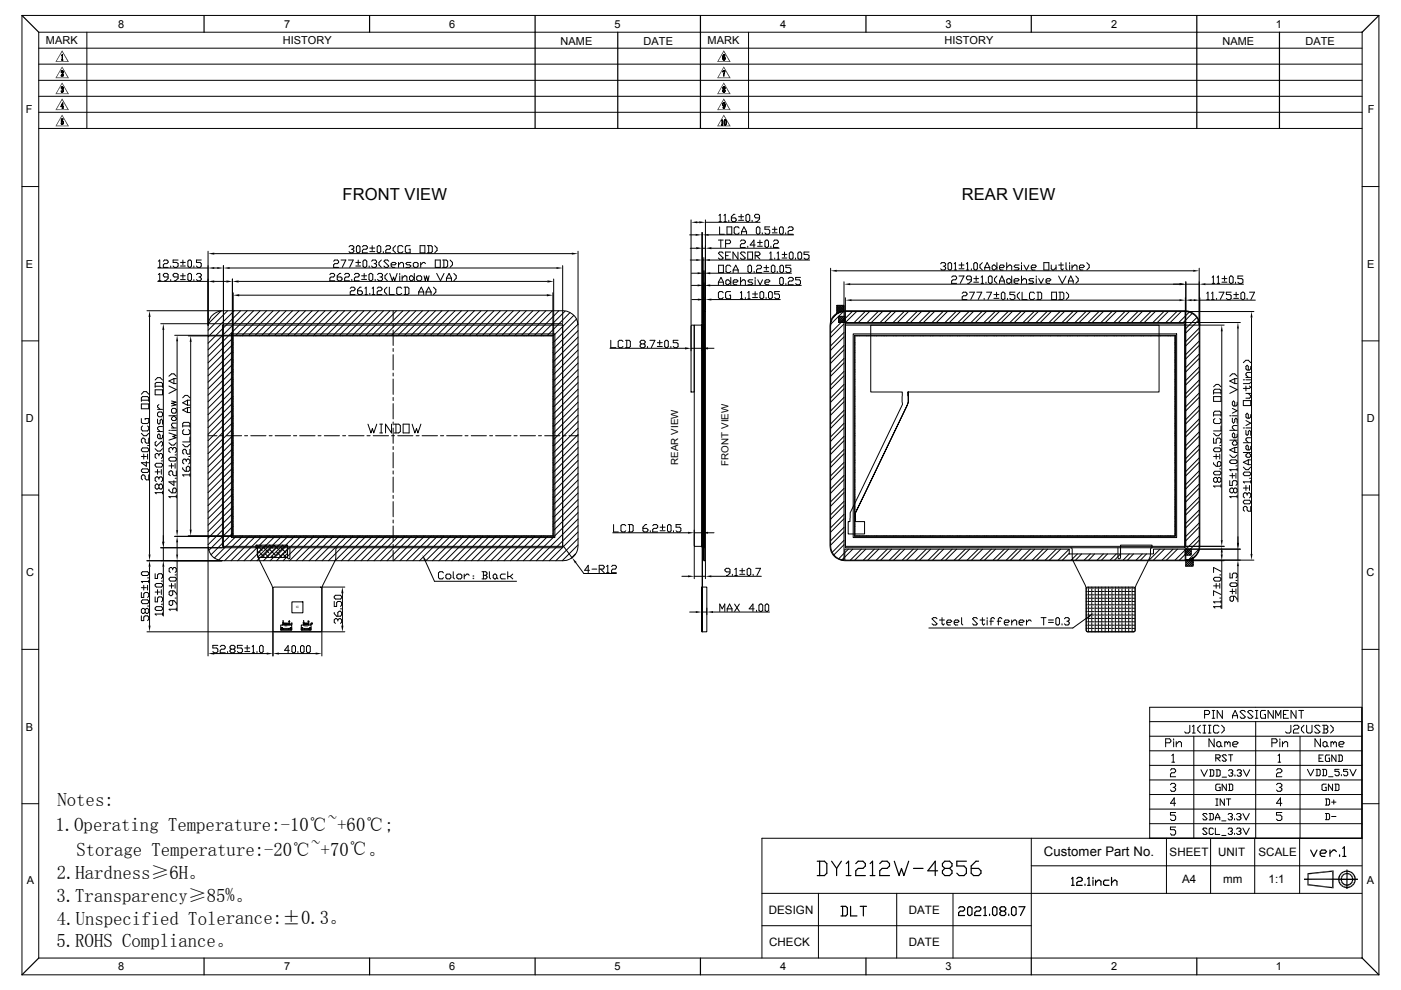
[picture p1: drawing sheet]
<svg xmlns="http://www.w3.org/2000/svg" width="297mm" height="210mm" viewBox="0 0 297 210" stroke-linecap="round" stroke-linejoin="round" font-family="sans-serif">
<defs><g id="words">
<g font-size="4">
<text x="12.2" y="171">Notes:</text>
<text x="11.8" y="176.2">1.Operating Temperature:-10℃~+60℃;</text>
<text x="16.2" y="181.5">Storage Temperature:-20℃~+70℃。</text>
<text x="12" y="191.2">3.Transparency≥85%。</text>
<text x="12" y="186.4">2.Hardness≥6H。</text>
<text x="12.1" y="196.1">4.Unspecified Tolerance:±0.3。</text>
<text x="12" y="200.8">5.ROHS Compliance。</text>
</g>
<g font-size="3.5">
<text x="72.6" y="42.3">FRONT VIEW</text>
<text x="203.9" y="42.4">REAR VIEW</text>
</g>
<text font-size="2.8" x="221.3" y="181.5">Customer Part No.</text>
<g font-size="2.5">
<text x="248" y="181.5">SHEET</text>
<text x="258.3" y="181.5">UNIT</text>
<text x="266.8" y="181.5">SCALE</text>
<text x="250.6" y="187.3">A4</text>
<text x="259.3" y="187.3">mm</text>
<text x="268.9" y="187.3">1:1</text>
<text x="163" y="193.8">DESIGN</text>
<text x="192.7" y="193.7">DATE</text>
<text x="163.1" y="200.6">CHECK</text>
<text x="192.7" y="200.6">DATE</text>
</g>
<g font-size="2.3">
<text x="25.1" y="5.9">8</text>
<text x="60.2" y="5.9">7</text>
<text x="95.3" y="5.9">6</text>
<text x="130.3" y="5.9">5</text>
<text x="165.4" y="5.9">4</text>
<text x="200.4" y="5.9">3</text>
<text x="235.6" y="5.9">2</text>
<text x="270.5" y="5.9">1</text>
<text x="9.7" y="9.3">MARK</text>
<text x="59.9" y="9.4">HISTORY</text>
<text x="118.8" y="9.5">NAME</text>
<text x="136.4" y="9.5">DATE</text>
<text x="150" y="9.3">MARK</text>
<text x="200.2" y="9.4">HISTORY</text>
<text x="259.2" y="9.5">NAME</text>
<text x="276.8" y="9.5">DATE</text>
<text x="5.5" y="24.1">F</text>
<text x="290" y="24.1">F</text>
<text x="5.5" y="56.7">E</text>
<text x="289.9" y="56.7">E</text>
<text x="5.5" y="89.4">D</text>
<text x="289.8" y="89.4">D</text>
<text x="5.5" y="122.2">C</text>
<text x="289.7" y="122.2">C</text>
<text x="5.5" y="155">B</text>
<text x="289.9" y="155">B</text>
<text x="5.7" y="187.4">A</text>
<text x="289.8" y="187.4">A</text>
<text x="25.1" y="205.7">8</text>
<text x="60.2" y="205.7">7</text>
<text x="95.3" y="205.7">6</text>
<text x="130.3" y="205.7">5</text>
<text x="165.4" y="205.7">4</text>
<text x="200.4" y="205.7">3</text>
<text x="235.6" y="205.7">2</text>
<text x="270.5" y="205.7">1</text>
</g>
<text font-size="2.2" x="100" y="122.7">：</text>
<g font-size="2.1">
<text x="143.8" y="98.6" transform="rotate(-90 143.8 98.6)">REAR VIEW</text>
<text x="154.5" y="98.9" transform="rotate(-90 154.5 98.9)">FRONT VIEW</text>
</g>
<text font-size=".6" x="62.8" y="129">IC</text>
<g font-size=".4">
<text x="60.4" y="133">IIC</text>
<text x="64.5" y="133">USB</text>
</g>
</g></defs>
<g fill="none" stroke="#000" stroke-width=".21">
<path d="M4.7 3.3h287.7v203.4h-287.7zM8.2 10.2h280.6M8.2 13.6h280.6M8.2 17h280.6M11.8 13.1h2.8M11.8 16.5h2.8M11.8 19.9h2.8M13 11.7l.3-.1v1.1l.1 .1h-.4l.2-.1v-1zM13 15h.3a.9 .9 0 0 1-.3 1.1h.3l.1-.3v.3h-.4a.85 .85 0 0 0 .3-1.1l-.3 .1v.3zM13 18.5l.3-.1 .1 .2-.1 .3 .1 .2v.3l-.3 .2-.1-.2v-.2v.2a.25 .25 0 0 0 .4-.1 .25 .25 0 0 0-.3-.3v-.1a.21 .21 0 0 0 .3-.2 .21 .21 0 0 0-.4-.1v.1zM18.4 6.8v20.4M152.1 13.1h2.8"/>
<path d="M152.1 16.5h2.8M152.1 19.9h2.8M153.3 15h.5l-.3 1.2v-.6l.2-.5h-.3l-.2 .2zM153.3 12.2l.1-.1a.28 .28 0 0 1 .3 .3 .28 .28 0 0 1-.3 .3zM153.3 18.5l.3-.1 .1 .1-.1 .4a.32 .32 0 0 1 .2 .5 .32 .32 0 0 1-.6 0 .32 .32 0 0 1 .2-.5l-.2-.1zM153.5 11.6l.2 .2-.2-.2-.2 .6 .1-.1a.34 .34 0 0 1 .4 .2 .34 .34 0 0 1-.2 .4v.1a.45 .45 0 0 1-.4-.8zM158.7 6.8v20.4M288.8 6.8v196.3h-280.6v-196.3h280.6M4.7 39.6h3.5M8.2 20.4h280.6M8.2 23.8h280.6M8.2 27.2h280.6"/>
<path d="M11.8 23.3h2.8M11.8 26.7h2.8M13 25.2h.4l-.4 .1v.4a.33 .33 0 0 1 .4 .3 .33 .33 0 0 1-.4 .3v-.3v.3a.3 .3 0 0 0 .3-.3 .3 .3 0 0 0-.2-.3l-.1 .1zM13.3 21.9v.7h-.3zM13.3 21.8v.8h.2l-.2 .3 .2 .1h-.4l.2-.4h-.4zM152.1 23.3h2.8M152.1 26.7h2.8M153 25.5l.2-.1v1.1l.1 .1h-.3l.1-.1v-1zM153.3 21.8a.51 .51 0 0 1 .5 .3 .51 .51 0 0 1-.1 .6 .24 .24 0 0 1-.1 .2 .24 .24 0 0 1-.3 0v-.2l.1 .2h.1l.2-.6-.1 .2a.23 .23 0 0 1-.3 0 .23 .23 0 0 1-.1-.3zM153.3 21.9a.19 .19 0 0 1 .3-.1 .19 .19 0 0 1 .1 .3l-.1 .3-.2 .1zM153.6 25.4h.1a.69 .69 0 0 1 0 1.2l-.2-.3zM153.7 25.5l.1-.1 .1 .3-.1 .8-.2-.2z"/>
<path d="M288.8 39.6h3.6M33.4 59.7h10.7M33.4 56.8h10.7M33.6 59.5h.5M33.6 56.7h.5M33.6 55.4l.3-.3v1.6M33.6 58.2l.3-.2v1.5M34.6 55.4l.3-.3h.5l.2 .3v.2l-.2 .3h-.5l-.3 .2v.6h1M35.6 58.7h-.7l-.3-.2v-.3l.3-.2h.5l.2 .2v.8l-.5 .5h-.2M36.2 56.4v.3M36.2 59.3v.2M37.8 58.7h-.8l-.3-.2v-.3l.3-.2h.5l.3 .2v.8l-.6 .5h-.2"/>
<path d="M37.8 55.1h-1.1v.5h.8l.3 .3v.5l-.3 .3h-.5l-.3-.3M38.3 59.3h1M38.3 58.5h1M38.3 56.4h1M38.3 55.6h1M38.8 55.1v1M38.8 58v1M40.1 58h.2l.3 .2v1.1l-.3 .2h-.2l-.3-.2v-1.1zM40.1 55.1h.2l.3 .3v1l-.3 .3h-.2l-.3-.3v-1zM41.1 56.4v.3M41.1 59.3v.2M41.7 58.2l.2-.2h.5l.3 .2v.3l-.3 .2"/>
<path d="M42.2 58.7h.2M42.4 58.7l.3 .3v.3l-.3 .2h-.5l-.2-.2M42.7 55.1h-1v.5h.7l.3 .3v.5l-.3 .3h-.5l-.2-.3M44.1 53.3v15.5M45.4 59.7h2.6M45.4 56.8h.7M45.4 53.8h75.8M47.4 56.3v12.2M48.7 56.8h69.3M49.3 59.2v11.7M50.6 59.7h65.5M69.9 58.2l.3-.2h.5l.3 .2v.3l-.3 .2h-.5l-.3 .3v.5h1.1"/>
<path d="M70.7 55.4l.3-.3h.5l.3 .3v.2l-.3 .3h-.5l-.3 .2v.6h1.1M72.3 58h-.3l-.5 .5v.7l.3 .3h.5l.2-.3v-.2l-.2-.3h-.8M72.3 55.1h1l-.7 1.6M73.1 58.2l.2-.2h.5l.3 .2v.3l-.3 .2h-.5l-.2 .3v.5h1M73.9 55.1h1l-.8 1.6M74 52.3l.3-.2h.5l.2 .2v.3l-.2 .2M74.5 52.8h.3M74.6 59.2v.3M74.8 52.8l.2 .3v.3l-.2 .2h-.5l-.3-.2M75.1 58.2l.3-.2h.5l.3 .2v.3l-.3 .2h-.5l-.3 .3v.5h1.1M75.4 56.4h1.1M75.4 55.6h1.1"/>
<path d="M75.8 52.1h.3l.2 .2v1.1l-.2 .2h-.3l-.2-.2v-1.1zM75.9 55.1v1M76.7 59.2h1M76.7 58.5h1M76.8 52.3l.3-.2h.5l.3 .2v.3l-.3 .2h-.5l-.3 .3v.5h1.1M77.2 58v1M77.2 55.1h.3l.3 .3v1l-.3 .3h-.3l-.2-.3v-1zM78.3 56.4v.3M78.4 53.4h1.1M78.4 52.6h1.1M78.5 58h.2l.3 .2v1l-.3 .3h-.2l-.3-.3v-1zM78.8 55.4l.2-.3h.6l.2 .3v.2l-.2 .3"/>
<path d="M78.9 52.1v1M79.3 55.9h.3M79.5 59.2v.3M79.6 55.9l.2 .2v.3l-.2 .3h-.6l-.2-.3M80 52.3l.2-.2h.3l.2 .2v1.1l-.2 .2h-.3l-.2-.2zM80.1 58.2l.2-.2h.6l.2 .2v.3l-.2 .2M80.6 58.7h.3M80.9 58.7l.2 .3v.2l-.2 .3h-.6l-.2-.3M80.9 55.1l-.6 .5v.5l.6 .6M81.3 53.4v.2M81.8 52.3l.2-.2h.5l.3 .2v.3l-.3 .2h-.5l-.2 .3v.5h1M82.1 58l-.5 .5v.5l.5 .5"/>
<path d="M82.4 55.4l-.2-.3h-.5l-.3 .3 1 1-.2 .3h-.5l-.3-.3M82.6 58l.6 1.5 .2-.8 .3 .8 .5-1.5M82.9 56.1h.8l.3-.2-.3-.3h-.5l-.3 .3v.5l.3 .3h.5M83.9 52.1l-.5 .5v.5l.5 .5M84.5 56.1l.5-.5h.3l.3 .3v.8M84.5 55.6v1.1M84.8 58v.2M84.8 58.5v1M85.3 59l.5-.5h.2l.3 .2v.8M85.3 58.5v1M85.4 52.3l-.2-.2h-.6l-.2 .2v1.1l.2 .2h.6l.2-.2M87 52.1h-.8l-.3 .2v1.1l.3 .2h.8v-.8h-.3"/>
<path d="M87.1 58.5h.2l.5 .5-.5 .5h-.2l-.3-.3v-.5zM87.1 55.6h-.8l-.2 .3 .2 .2h.5l.3 .3-.3 .3h-.7M87.6 55.9l.3-.3h.5l.2 .3v.5l-.2 .3h-.5l-.3-.3zM87.8 58v1.5M88.3 58.7l.3-.2h.6l.2 .2v.5l-.2 .3h-.6l-.3-.3zM89.1 52.1h1v1.5h-1zM89.2 55.6v1.1M89.9 58.5l.3 1 .2-1 .3 1 .3-1M90.2 55.9l-.2-.3h-.3l-.5 .5M90.6 52.1h.8l.3 .2v1.1l-.3 .2h-.8M90.9 52.1v1.5M92.2 52.1l.5 .5v.5l-.5 .5"/>
<path d="M92.3 55.1h1v1.6h-1zM92.6 58l.8 1.5 .7-1.5M93.9 55.1h.7l.3 .3v1l-.3 .3h-.7M94.1 55.1v1.6M94.7 59v.5M94.7 59l.5-1 .5 1M94.7 59h1M95.4 55.1l.5 .5v.5l-.5 .6M95.7 59v.5M96.2 58l.5 .5v.5l-.5 .5M117.4 59.2v11.7M119.3 56.3v12.2"/>
<path d="M122.6 53.3v15.5M146.2 49.8h1.3M146.3 55.1h1.3M146.3 52.6h1.3M146.5 46.6v22.2M146.6 57.9h1.3M147.8 47.1h.5M148.8 49.3v19.3M148.8 49.8h.1M148.9 55.1h.3M148.9 49.3v19.3M148.9 52.6h.7"/>
<path d="M149.2 54.6v13.9M149.2 57.9h.1M149.3 57.4v11.1M149.6 46.6v19.2M149.6 47.1h11.6M150.2 49.8h18.1M150.5 55.1h21.2M150.6 57.9h17.2M150.8 52.6h14.4M152.3 59.8v.6M152.3 50.9h1M152.3 59.8h1.1"/>
<path d="M152.3 59.8l.6-1 .5 1M152.4 56.2h1v1.6h-1zM152.4 45.7l.3-.3v1.6M152.4 47h.6M152.6 48.1v1.6h1M152.8 50.9v1.6M153.3 53.7l-.2-.3h-.5l-.3 .3 1 1-.2 .3h-.5l-.3-.3M153.4 59.8v.6M153.5 47h.5M153.5 45.7l.3-.3v1.6M153.8 51.7h.8l.3-.3v-.2l-.3-.3h-.8v1.6M153.8 54.2h.6"/>
<path d="M154.1 48.1h1.1v1.6h-1.1zM154.1 59.3h.3l.5 .5-.5 .6h-.3l-.2-.3v-.5zM154.5 46.7v.3M154.9 53.4h-1.1v1.6h1.1M154.9 56.5l-.2-.3h-.5l-.3 .3v1l.3 .3h.5l.2-.3M154.9 58.8v1.6M155.4 59.8h.8l.3-.2-.3-.3h-.5l-.3 .3v.5l.3 .3h.5M155.4 57.2v.6M155.4 57.2l.6-1 .5 1M155.4 57.2h1.1M155.8 45.4h-.2l-.5 .5v.8l.2 .3h.5l.3-.3v-.2l-.3-.3h-.7M156.5 53.4v1.6l-1.1-1.6v1.6"/>
<path d="M156.5 57.2v.6M156.6 46.7h1M156.6 45.9h1M156.7 48.4l-.2-.3h-.5l-.3 .3v1l.3 .3h.5l.2-.3M157 51.2l.2-.3h.5l.3 .3v.2l-.3 .3h-.5l-.2 .3v.5h1M157 59.8l.5-.5h.3l.2 .3v.8M157 58.8v1.6M157.1 45.4v1.1M157.2 49.1v.6M157.2 49.1l.5-1 .6 1M157.2 49.1h1.1M158 53.7l-.3-.3h-.5l-.2 .3 1 1-.3 .3h-.5l-.2-.3"/>
<path d="M158.3 49.1v.6M158.4 45.4h.3l.3 .3v1l-.3 .3h-.3l-.2-.3v-1zM158.5 53.4h1.1v1.6h-1.1zM158.5 52.2v.3M158.6 56.5l.2-.3h.3l.2 .3v1l-.2 .3h-.3l-.2-.3zM159.5 46.7v.3M159.6 59.3h-.8l-.2 .3 .2 .2h.5l.3 .3-.3 .3h-.7M159.9 57.5v.3M160.1 54.2h.8l.2-.3v-.2l-.2-.3h-.8v1.6M160.1 58.8v.3M160.1 59.3v1.1M160.1 52h-1.1l.9-1.1v1.6"/>
<path d="M160.4 54.2l.7 .8M160.4 56.5l.3-.3h.5l.3 .3v.2l-.3 .3h-.5l-.3 .2v.6h1.1M160.6 48.1h.3l.2 .3v1l-.2 .3h-.3l-.2-.3v-1zM160.6 52.2h1M160.6 51.4h1M160.7 59.3l.5 1.1 .5-1.1M161 46.2h-.8l-.2-.3v-.2l.2-.3h.5l.3 .3v.8l-.5 .5h-.3M161.1 50.9v1.1M161.6 49.4v.3M162 56.7h1M162 57.5h1M162.2 51.2l.2-.3h.3l.2 .3v1l-.2 .3h-.3l-.2-.3z"/>
<path d="M162.2 59.8h.8l.2-.2-.2-.3h-.5l-.3 .3v.5l.3 .3h.5M162.5 56.2v1M163.2 55h.5M163.2 53.7l.2-.3v1.6M163.2 48.1h-1v.5h.7l.3 .3v.5l-.3 .3h-.5l-.2-.3M163.4 52.2v.3M163.7 48.6h1.1M163.7 49.4h1.1M163.8 56.2h.2l.3 .3v1l-.3 .3h-.2l-.3-.3v-1zM164 51.2l.3-.3h.5l.2 .3v.2l-.2 .3h-.5l-.3 .3v.5h1M164.3 48.1v1M164.3 54.7v.3"/>
<path d="M164.8 55h.5M164.8 53.7l.2-.3v1.6M164.8 57.5v.3M165.5 48.1h.3l.3 .3v1l-.3 .3h-.3l-.2-.3v-1zM165.6 58.8h.2l.3 .3v1l-.3 .3h-.2l-.3-.3v-1zM165.6 56.2h.3l.2 .3v1l-.2 .3h-.3l-.2-.3v-1zM165.8 54.7h1M165.8 53.9h1M166.3 53.4v1.1M166.6 49.4v.3M167.1 48.4l.2-.3h.6l.2 .3v.2l-.2 .3h-.6l-.2 .2v.6h1M167.1 59.1l.3-.3h.5l.3 .3v.2l-.3 .3h-.5l-.3 .2v.6h1.1"/>
<path d="M167.3 53.7l.3-.3h.3l.2 .3v1l-.2 .3h-.3l-.3-.3zM167.7 56.2h-1.1v.5h.8l.3 .3v.5l-.3 .3h-.5l-.3-.3M168.7 54.7v.3M169.2 53.7l.2-.3h.3l.3 .3v1l-.3 .3h-.3l-.2-.3zM169.7 58.8h-1v.5h.8l.2 .3v.5l-.2 .3h-.5l-.3-.3M171.5 53.4h-1v.5h.7l.3 .3v.5l-.3 .3h-.5l-.2-.3M176.1 56.9v11.9M177.4 57.4h75.6M178.9 59.7v6.2M199.4 55.9l.3-.2h.5l.3 .2v.3l-.3 .2M200 56.4h.2M200.2 56.4l.3 .3v.3l-.3 .2h-.5l-.3-.2"/>
<path d="M201 55.9l.3-.2h.2l.3 .2v1.1l-.3 .2h-.2l-.3-.2zM201.8 58.8l.3-.3h.5l.2 .3v.3l-.2 .2h-.5l-.3 .3v.5h1M202.3 57.2h.5M202.3 55.9l.3-.2v1.5M203.3 57h1.1M203.3 58.5h1.1l-.8 1.6M203.3 56.2h1.1M203.9 55.7v1M204.9 57.2h.5M204.9 55.9l.2-.2v1.5M206 59.3h-.9l-.2-.2v-.3l.2-.3h.6l.3 .3v.8l-.6 .5h-.3M206 57v.2"/>
<path d="M206.5 55.9l.2-.2h.3l.2 .2v1.1l-.2 .2h-.3l-.2-.2zM206.5 59.8h1M206.5 59.1h1M207 58.5v1.1M208 58.8l.3-.3v1.6M208.3 55.7l-.5 .5v.5l.5 .5M208.8 56.7h1M208.8 56.7v.5M208.8 56.7l.5-1 .5 1M209 59.8v.3M209.5 58.8l.3-.3h.3l.3 .3v1l-.3 .3h-.3l-.3-.3zM209.8 56.7v.5"/>
<path d="M210.4 56.4l.2-.2h.3l.5 .5-.5 .5h-.3l-.2-.2zM211.4 58.5l-.5 .6v.5l.5 .5M211.4 55.7v1.5M211.9 56.7h.8l.2-.3-.2-.2h-.5l-.3 .2v.6l.3 .2h.5M211.9 59.6v.5M211.9 59.6l.5-1.1 .5 1.1M211.9 59.6h1M212.9 59.6v.5M213.4 59.3l.3-.2h.3l.5 .5-.5 .5h-.3l-.3-.3zM213.4 56.7l.6-.5h.2l.3 .2v.8M213.4 55.7v1.5M214.5 58.5v1.6"/>
<path d="M215 59.6h.8l.3-.3-.3-.2h-.5l-.3 .2v.5l.3 .3h.5M216.1 56.2h-.8l-.3 .2 .3 .3h.5l.3 .3-.3 .2h-.8M216.6 59.6l.5-.5h.2l.3 .2v.8M216.6 55.7v.2M216.6 56.2v1M216.6 58.5v1.6M217.1 56.2l.5 1 .5-1M218.7 56.7h.8l.2-.3-.2-.2h-.6l-.2 .2v.6l.2 .2h.6M219.2 59.1h-.8l-.3 .2 .3 .3h.5l.3 .2-.3 .3h-.8M219.7 58.5v.3M219.7 59.1v1M220.2 59.1l.5 1 .5-1"/>
<path d="M221.3 55.7h1.1v1.5h-1.1zM221.8 59.6h.7l.3-.3-.3-.2h-.5l-.2 .2v.5l.2 .3h.5M222.9 56.2v.8l.2 .2h.3l.5-.5M223.9 56.2v1M224.5 58.5l.7 1.6 .8-1.6M224.5 56.2h1M225 55.7v1.3l.2 .2 .3-.2M226 55.7v1.3l.3 .2M226.5 59.6h1M226.5 59.6v.5M226.5 59.6l.5-1.1 .5 1.1M226.8 55.7v.2"/>
<path d="M226.8 56.2v1M227.3 56.7l.5-.5h.3l.2 .2v.8M227.3 56.2v1M227.5 59.6v.5M228.1 58.5l.5 .6v.5l-.5 .5M228.9 56.7h.7l.3-.3-.3-.2h-.5l-.2 .2v.6l.2 .2h.5M230.4 55.7l.5 .5v.5l-.5 .5M251.4 59.7v6.2M254.3 56.9v11.9M257 58.8l.3-.3v1.6M258.1 58.8l.2-.3v1.6M259.1 59.8h1"/>
<path d="M259.1 59.1h1M259.6 58.5v1.1M260.9 58.5h.3l.3 .3v1l-.3 .3h-.3l-.3-.3v-1zM262 59.8v.3M263.5 58.5h-1v.6h.8l.2 .2v.5l-.2 .3h-.6l-.2-.3M4.7 72.3h3.5M31.2 65.9h15.9M31.7 67.2v50.4M34.1 68.6h13.1M34.6 69.9v45M35.8 79.8l.6-.5h.5l.5 .5M37 71.1h12.1"/>
<path d="M37.5 72.4v40M39.9 71.2h9.4M40.4 72.5v39.8M44.8 67.1a3.4 3.4 0 0 1 2.4-1.2h72.2a3.2 3.2 0 0 1 3.2 3.1v46.8a3.1 3.1 0 0 1-3.2 3.1h-72.2a3.1 3.1 0 0 1-3.1-3.1v-46.8l.1-.7zM46.8 66l-2.6 2.6M47.2 68.9h72.1v46.9h-72.1zM47.4 68.6h71.9v47.5h-71.9zM48.3 65.9l-4.2 4.1M49.1 70.8h68.5v43.2h-68.5zM49.3 71.1h68.1v42.6h-68.1zM49.3 71.8l-5.2 5.1M49.3 73.1l-5.2 5.2"/>
<path d="M49.3 74.5l-5.2 5.2M49.3 75.9l-5.2 5.1M49.3 77.3l-5.2 5.1M49.3 78.6l-5.2 5.2M49.4 62.1v8.9M49.4 71.6h.1M49.4 71.7v.3M49.4 72.1v.1M49.4 72.2v1M49.4 73.3v.3M49.4 73.7h.1M49.4 73.8v.3"/>
<path d="M49.4 74.2v1M49.4 75.2v.1M49.4 75.4v.3M49.4 75.7v.1M49.4 75.9v1.3M49.4 77.3v.1M49.4 77.4v.3M49.4 77.8v.1M49.4 77.9v1.4M49.4 79.4h.1M49.4 79.5v.3M49.4 79.9h.1"/>
<path d="M49.7 65.9l-5.6 5.5M49.7 71.2h-.3v.3M49.8 71.2h.1M50 71.2h.2M50.3 71.2h.1M50.5 71.2h1.3M50.7 62.6h65.3M51 65.9l-6.9 6.9M51.9 71.2h.1M52 71.2h.3M52.4 65.9l-8.3 8.3M52.4 71.2h.1"/>
<path d="M52.5 71.2h1M53.6 71.2h.3M53.8 65.9l-9.7 9.6M54 71.2h.1M54.1 71.2h.3M54.5 71.2h1M55.2 65.9l-5.2 5.2M55.5 71.2h.1M55.7 71.2h.3M56 71.2h.1M56.2 71.2h1.3M56.5 65.9l-5.1 5.2"/>
<path d="M57.6 71.2h.1M57.7 71.2h.3M57.9 65.9l-5.2 5.2M58.1 71.2h.1M58.3 71.2h1.3M59.3 65.9l-5.2 5.2M59.7 71.2h.1M59.8 71.2h.3M60.2 71.2h.1M60.3 71.2h1M60.7 65.9l-5.2 5.2M61.4 71.2h.3"/>
<path d="M61.8 71.2h.1M61.9 71.2h.3M62 65.9l-5.1 5.2M62.3 71.2h.9M63.3 71.2h.1M63.4 65.9l-5.1 5.2M63.5 71.2h.3M63.8 71.2h.1M64 71.2h1.3M64.8 65.9l-5.2 5.2M65.4 71.2h.1M65.5 71.2h.3"/>
<path d="M65.9 71.2h.1M66 71.2h1.4M66.2 65.9l-5.2 5.2M67.5 71.2h.1M67.5 65.9l-5.1 5.2M67.6 71.2h.3M68 71.2h.1M68.1 71.2h1M68.9 65.9l-5.1 5.2M69.2 71.2h.3M69.6 71.2h.1M69.7 71.2h.3"/>
<path d="M70.1 71.2h.9M70.3 65.9l-5.2 5.2M71.1 71.2h.1M71.2 71.2h.3M71.6 71.2h.1M71.7 65.9l-5.2 5.2M71.8 71.2h1.3M73.1 65.9l-5.2 5.2M73.2 71.2h.1M73.3 71.2h.3M73.7 71.2h.1M73.8 71.2h1"/>
<path d="M74.3 61.1l.2-.2h.5l.3 .2v.3l-.3 .3h-.5l-.2 .2v.6h1M74.4 65.9l-5.1 5.2M74.9 71.2h.3M75.3 71.2h.1M75.4 71.2h.3M75.8 71.2h1M75.8 65.9l-5.1 5.2M76.6 60.9h-.3l-.5 .5v.8l.3 .3h.5l.2-.3v-.3l-.2-.2h-.8M76.8 71.2h.1M77 71.2h.3M77.2 65.9l-5.2 5.2M77.3 71.2h.1"/>
<path d="M77.4 62.5h.5M77.4 61.1l.2-.2v1.6M77.5 71.2h1.3M78.4 62.2v.3M78.6 65.9l-5.2 5.2M78.9 62.5h.6M78.9 61.1l.3-.2v1.6M78.9 71.2h.1M79 71.2h.3M79.4 71.2h.1M79.5 71.2h1.4M79.9 65.9l-5.1 5.2"/>
<path d="M80 61.1l.2-.2h.5l.3 .2v.3l-.3 .3h-.5l-.2 .2v.6h1M81 71.2h.1M81.1 71.2h.3M81.3 65.9l-5.1 5.2M81.5 71.2h.1M81.6 71.2h1M82 60.9l-.5 .5v.5l.5 .6M82.5 60.9v1.6h1.1M82.7 65.9l-5.2 5.2M82.7 71.2h.3M83.1 71.2h.1M83.2 71.2h.3"/>
<path d="M83.4 65.9v2.1M83.4 68.7v.7M83.4 70v3.3M83.4 73.9v.6M83.4 75.2v3.2M83.4 79.1v.6M83.6 71.2h.9M84.1 65.9l-5.2 5.2M84.6 71.2h.1M84.8 71.2h.2M85.1 71.2h.1M85.2 61.1l-.3-.2h-.5l-.3 .2v1.1l.3 .3h.5l.3-.3"/>
<path d="M85.3 71.2h1.3M85.4 65.9l-5.1 5.2M85.7 60.9h.7l.3 .2v1.1l-.3 .3h-.7M85.9 60.9v1.6M86.7 71.2h.1M86.8 65.9l-5.1 5.2M86.8 71.2h.3M87.2 71.2h.1M87.3 71.2h1.4M88.2 65.9l-5.2 5.2M88.8 61.9v.6M88.8 61.9l.5-1 .5 1"/>
<path d="M88.8 61.9h1M88.8 71.2h.1M88.9 71.2h.3M89.3 71.2h.1M89.4 71.2h1M89.6 65.9l-5.2 5.2M89.8 61.9v.6M90.3 61.9h1.1M90.3 61.9v.6M90.3 61.9l.6-1 .5 1M90.5 71.2h.3M90.8 71.2h.1"/>
<path d="M90.9 65.9l-5.1 5.2M91 71.2h.3M91.4 71.2h.9M91.4 61.9v.6M91.9 60.9l.5 .5v.5l-.5 .6M92.3 65.9l-5.1 5.2M92.4 71.2h.1M92.5 71.2h.3M92.9 71.2h.1M93 71.2h1.4M93.7 65.9l-5.2 5.2M94.5 71.2h.1"/>
<path d="M94.6 71.2h.3M95 71.2h.1M95.1 65.9l-5.2 5.2M95.1 71.2h1.4M96.5 65.9l-5.2 5.2M96.6 71.2h.1M96.7 71.2h.3M97.1 71.2h.1M97.2 71.2h1M97.8 65.9l-5.1 5.2M98.3 71.2h.3M98.6 71.2h.1"/>
<path d="M98.8 71.2h.3M99.1 71.2h1M99.2 65.9l-5.1 5.2M100.2 71.2h.1M100.3 71.2h.3M100.6 65.9l-5.2 5.2M100.7 71.2h.1M100.8 71.2h1.4M102 65.9l-5.2 5.2M102.3 71.2h.1M102.4 71.2h.3M102.8 71.2h.1"/>
<path d="M102.9 71.2h1.4M103.3 65.9l-5.1 5.2M104.4 71.2h.1M104.5 71.2h.3M104.7 65.9l-5.1 5.2M104.9 71.2h.1M105 71.2h1M106 71.2h.3M106.1 65.9l-5.2 5.2M106.4 71.2h.1M106.6 71.2h.2M106.9 71.2h1"/>
<path d="M107.5 65.9l-5.2 5.2M108 71.2h.1M108.1 71.2h.3M108.5 71.2h.1M108.6 71.2h1.4M108.8 65.9l-5.1 5.2M110.1 71.2h.1M110.2 71.2h.3M110.2 65.9l-5.1 5.2M110.6 71.2h.1M110.7 71.2h1M111.6 65.9l-5.2 5.2"/>
<path d="M111.8 71.2h.3M112.1 71.2h.1M112.3 71.2h.3M112.6 71.2h1M113 65.9l-5.2 5.2M113.7 71.2h.1M113.8 71.2h.3M114.2 71.2h.1M114.3 65.9l-5.1 5.2M114.3 71.2h1.4M115.7 65.9l-5.1 5.2M115.8 71.2h.1"/>
<path d="M115.9 71.2h.3M116.3 71.2h.1M116.4 71.2h.8v.3M117.1 65.9l-5.2 5.2M117.2 62.1v8.9M117.2 71.6h.1M117.2 71.7v.3M117.2 72.1v.1M117.2 72.2v1M117.2 73.3v.3M117.2 73.7h.1M117.2 73.8v.3"/>
<path d="M117.2 74.2v1M117.2 75.2v.1M117.2 75.4v.3M117.2 75.7v.1M117.2 75.9v1.3M117.2 77.3v.1M117.2 77.4v.3M117.2 77.8v.1M117.2 77.9v1.4M117.2 79.4h.1M117.2 79.5v.3M117.2 79.9h.1"/>
<path d="M118.5 65.9l-5.2 5.2M119.8 66l-5.1 5.1M120.9 66.3l-4.8 4.8M121.7 66.9l-4.3 4.2M122.2 67.7l-4.8 4.8M122.5 68.8l-5.1 5.1M122.6 70.1l-5.2 5.2M122.6 72.9l-5.2 5.1M122.6 75.6l-5.2 5.2M122.6 79.8l-5.2 5.1M122.6 71.5l-5.2 5.1M122.6 74.2l-5.2 5.2"/>
<path d="M122.6 77l-5.2 5.2M122.6 78.4l-5.2 5.1M129.3 73.8h15.9M129.5 72.2v1.5h1.1M132.1 72.4l-.3-.2h-.5l-.2 .2v1.1l.2 .2h.5l.3-.2M132.6 72.2h.8l.2 .2v1.1l-.2 .2h-.8M132.9 72.2v1.5M136 72.9l-.3-.2v-.3l.3-.2h.5l.3 .2v.3l-.3 .2M136 72.9l-.3 .3v.3l.3 .2h.5l.3-.2v-.3l-.3-.3M136 72.9h.5M137.3 73.5v.2M137.8 72.2h1.1l-.8 1.5"/>
<path d="M139.4 73.5h1M139.4 72.7h1M139.9 72.2v1M140.9 72.4l.3-.2h.2l.3 .2v1.1l-.3 .2h-.2l-.3-.2zM142.2 73.5v.2M143.8 72.2h-1.1v.5h.8l.3 .2v.6l-.3 .2h-.5l-.3-.2M146.5 68.9h.7v14.2h-.7zM146.5 69.1v5.3M146.5 73.8h2.3M146.6 60.5h1.3M146.7 63.5h1.3M147.2 68.9h1.6v46.9h-1.6z"/>
<path d="M148.8 68.8h.1v47.2h-.1zM148.8 69.1v5.3M148.9 68.6h.3v47.5h-.3zM149.2 66.1l.1 52.7zM149.2 60.5h.1M149.2 68.6l.1 47.5zM149.3 65.9h.3v53h-.3zM149.3 63.5h.3M150.1 73.8h1.3M150.6 60.5h19.3M150.8 63.5h14.6M153.3 62.1l-.2-.3h-.5l-.3 .3v1l.3 .2h.5l.2-.2"/>
<path d="M154.9 61.8h-.8l-.3 .3v1l.3 .2h.8v-.7h-.3M157 63.3h.5M157 62.1l.2-.3v1.5M158 63.1v.2M158.5 63.3h.5M158.5 62.1l.3-.3v1.5M159.6 63.1h1M159.6 62.3h1M160.1 61.8v1M161.4 61.8h.2l.3 .3v1l-.3 .2h-.2l-.3-.2v-1zM162.4 63.1v.2M162.9 62.1l.3-.3h.2l.3 .3v1l-.3 .2h-.2l-.3-.2z"/>
<path d="M165.3 61.8h-1v.5h.7l.3 .3v.5l-.3 .2h-.5l-.2-.2M166.6 60.1v.3M176.7 67.1a3.4 3.4 0 0 1 2.4-1.2h72.2a3.1 3.1 0 0 1 3.1 3.1v46.8a3.1 3.1 0 0 1-3.1 3.1h-72.2a3.1 3.1 0 0 1-3.1-3.1v-46.8l.3-1.3zM177.2 66.7l1.1-.6h.6v52.7a3 3 0 0 1-2.8-3v-46.8a3.1 3.1 0 0 1 1.1-2.3zM177.3 66.6l-.6 .7M177.4 64.7h1.5v1.4h-.5l-1 .5zM177.4 65.7l.5 .6M177.5 64.7l-.1 .1 1.2 1.3M177.8 67.1h1.3v1.3h-1.3zM177.8 68l.4 .4M177.8 67.5l.8 .9M177.8 64.7l1.1 1.2"/>
<path d="M177.8 67.1l1.3 1.2M177.9 67.1l-.1 .1M178 64.7l-.6 .6 .9 .8M178.3 67.1l.8 .8M178.3 64.7l.6 .8M178.4 67.1l-.6 .6M178.4 64.7l-1 1.1M178.7 64.7l.2 .3M178.7 67.1l.4 .3M178.8 66.1l-2.7 2.6M178.9 67.1l-1.1 1M178.9 64.7l-1.5 1.5 .2 .2"/>
<path d="M178.9 76.9l-2.8 2.9M178.9 67.7l-2.8 2.9M178.9 70.5l-2.8 2.8M178.9 73.3l-2.8 2.8M178.9 76l-2.8 2.9M178.9 78.8l-2.8 2.8M178.9 68.7l-2.8 2.8M178.9 71.4l-2.8 2.9M178.9 74.2l-2.8 2.8M178.9 79.7l-2.8 2.8M178.9 65.1l-1.2 1.3M178.9 65.6l-.5 .5"/>
<path d="M179.1 66.1h72.2v2.3h-72.2zM179.1 67.3l-1.1 1.1M179.1 67.7l-.6 .7M179.1 68.2l-.2 .2M179.2 68.6h72v47.5h-72zM179.2 68.9h72.1v46.9h-72.1zM179.2 63.1v5.7M180.3 60.3h69.8M180.6 63.6h69.5M180.7 66.1l-1.6 1.5M180.9 70.8h68.6v43.2h-68.6zM181.1 71.1h68.1v42.6h-68.1z"/>
<path d="M181.3 71.6h.1M181.3 71.7v.3M181.3 72.1v.1M181.3 72.2v1M181.3 73.3v.3M181.3 73.7h.1M181.3 73.8v.3M181.3 74.2v1M181.3 75.2v.1M181.3 75.4v.3M181.3 75.7v.1M181.3 75.9v1.3"/>
<path d="M181.3 77.3v.1M181.3 77.4v.3M181.3 77.8v.1M181.3 77.9v1.4M181.3 79.4h.1M181.3 79.5v.3M181.3 79.9h.1M181.6 66.1l-2.4 2.3M182.6 71.2h-1.3v.3M182.7 71.2h.1M182.8 71.2h.3M183.2 71.2h.1"/>
<path d="M183.3 71.2h1M183.4 66.1l-2.3 2.3M184.4 66.1l-2.4 2.3M184.4 71.2h.3M184.8 71.2h.1M184.9 71.2h.3M185.3 71.2h1M186.2 66.1l-2.3 2.3M186.4 71.2h.1M186.5 71.2h.3M186.9 71.2h.1M187 71.2h1.3"/>
<path d="M187.1 66.1l-2.4 2.3M188.4 71.2h.1M188.6 71.2h.2M188.9 71.2h.1M188.9 66.1l-2.3 2.3M189.1 71.2h1.3M189.9 66.1l-2.4 2.3M190.5 71.2h.1M190.6 71.2h.3M191 71.2h.1M191.1 71.2h1M191.7 66.1l-2.3 2.3"/>
<path d="M192.2 71.2h.3M192.6 71.2h.1M192.6 66.1l-2.3 2.3M192.7 71.2h.3M193.1 71.2h1M194.1 71.2h.1M194.3 71.2h.3M194.4 66.1l-2.3 2.3M194.6 71.2h.1M194.8 71.2h1.3M195.4 66.1l-2.4 2.3M196.2 71.2h.1"/>
<path d="M196.3 71.2h.3M196.7 71.2h.1M196.8 71.2h1.4M197.2 66.1l-2.3 2.3M198.1 66.1l-2.3 2.3M198.3 71.2h.1M198.4 71.2h.3M198.8 71.2h.1M198.9 71.2h1M199.9 66.1l-2.3 2.3M200 71.2h.3M200.4 71.2h.1"/>
<path d="M200.5 71.2h.3M200.9 71.2h.9M200.9 66.1l-2.4 2.3M201.9 71.2h.1M202.1 71.2h.3M202.4 71.2h.1M202.6 71.2h1.3M202.7 66.1l-2.3 2.3M203.6 66.1l-2.3 2.3M204 71.2h.1M204 62.2l.3-.3h.5l.2 .3v.3l-.2 .2h-.5l-.3 .3v.5h1M204.1 71.2h.3"/>
<path d="M204.5 71.2h.1M204.6 71.2h1.4M205.4 66.1l-2.3 2.3M205.6 61.9h1l-.8 1.6M206.1 71.2h.1M206.2 71.2h.3M206.4 66.1l-2.4 2.3M206.6 71.2h.1M206.7 71.2h.9M207.1 61.9h1.1l-.8 1.6M207.6 71.2h.1M207.8 71.2h.3"/>
<path d="M208 60.1h.5M208.2 71.2h.1M208.2 66.1l-2.3 2.3M208.3 71.2h1.3M208.7 63.3v.2M209.1 66.1l-2.3 2.3M209.2 61.9h1l-.7 1.6M209.7 71.2h.1M209.8 71.2h.3M210.2 71.2h.1M210.4 71.2h1.3M210.7 62.5h1.1"/>
<path d="M210.7 63.3h1.1M211 66.1l-2.4 2.3M211.3 61.9v1.1M211.8 71.2h.1M211.9 66.1l-2.4 2.3M211.9 71.2h.3M212.3 71.2h.1M212.3 62.2l.3-.3h.2l.3 .3v1.1l-.3 .2h-.2l-.3-.2zM212.4 71.2h1M213.5 71.2h.3M213.6 63.3v.2M213.7 66.1l-2.3 2.3"/>
<path d="M213.9 71.2h.1M214 71.2h.3M214.4 71.2h.9M214.6 66.1l-2.3 2.3M215.2 61.9h-1.1v.6h.8l.3 .2v.6l-.3 .2h-.5l-.3-.2M215.4 71.2h.1M215.6 71.2h.3M215.9 71.2h.1M216.1 71.2h1.3M216.2 61.9l-.5 .6v.5l.5 .5M216.5 66.1l-2.4 2.3M216.7 61.9v1.6h1.1"/>
<path d="M217.4 66.1l-2.3 2.3M217.5 71.2h.1M217.6 71.2h.3M218 71.2h.1M218.1 71.2h1.4M219.2 66.1l-2.3 2.3M219.3 62.2l-.2-.3h-.6l-.2 .3v1.1l.2 .2h.6l.2-.2M219.6 71.2h.1M219.7 71.2h.3M219.8 61.9h.8l.3 .3v1.1l-.3 .2h-.8M220.1 71.2h.1M220.1 61.9v1.6"/>
<path d="M220.1 66.1l-2.3 2.3M220.2 71.2h1M221.3 71.2h.3M221.7 71.2h.1M221.8 71.2h.3M222 66.1l-2.3 2.3M222.2 71.2h.9M222.9 66.1l-2.3 2.3M223 61.9h1v1.6h-1zM223.2 71.2h.1M223.4 71.2h.2M223.7 71.2h.1"/>
<path d="M223.9 71.2h1.3M224.5 61.9h.8l.3 .3v1.1l-.3 .2h-.8M224.7 66.1l-2.3 2.3M224.7 61.9v1.6M225.3 71.2h.1M225.4 71.2h.3M225.7 66.1l-2.4 2.3M225.8 71.2h.1M225.9 71.2h1.4M226.1 61.9l.5 .6v.5l-.5 .5M227.4 71.2h.1M227.5 71.2h.3"/>
<path d="M227.5 66.1l-2.3 2.3M227.9 71.2h.1M228 71.2h1M228.4 66.1l-2.3 2.3M229.1 71.2h.3M229.4 71.2h.1M229.6 71.2h.3M230 71.2h.9M230.3 66.1l-2.4 2.3M231 71.2h.1M231.1 71.2h.3M231.2 66.1l-2.4 2.3"/>
<path d="M231.5 71.2h.1M231.6 71.2h1.4M233 66.1l-2.3 2.3M233.1 71.2h.1M233.2 71.2h.3M233.6 71.2h.1M233.7 71.2h1.4M233.9 66.1l-2.3 2.3M235.2 71.2h.1M235.3 71.2h.3M235.7 71.2h.1M235.8 66.1l-2.4 2.3"/>
<path d="M235.8 71.2h1M236.7 66.1l-2.3 2.3M236.9 71.2h.3M237.2 71.2h.1M237.4 71.2h.3M237.7 71.2h1M238.5 66.1l-2.3 2.3M238.8 71.2h.1M238.9 71.2h.3M239.3 71.2h.1M239.4 71.2h1.4M239.4 66.1l-2.3 2.3"/>
<path d="M240.9 71.2h.1M241 71.2h.3M241.3 66.1l-2.4 2.3M241.4 71.2h.1M241.5 71.2h1.4M242.2 66.1l-2.3 2.3M243 71.2h.1M243.1 71.2h.3M243.5 71.2h.1M243.6 71.2h.8M244 66.1l-2.3 2.3M244.5 71.2h.1"/>
<path d="M244.6 71.2h.3M244.9 66.1l-2.3 2.3M245 71.2h.1M245.2 71.2h1.3M246.6 71.2h.1M246.7 71.2h.3M246.8 66.1l-2.4 2.3M247.1 71.2h.1M247.2 71.2h1.4M247.7 66.1l-2.3 2.3M248.7 71.2h.1M248.8 71.2h.3v.3"/>
<path d="M249.1 71.6h.1M249.1 71.7v.3M249.1 72.1v.1M249.1 72.2v1M249.1 73.3v.3M249.1 73.7h.1M249.1 73.8v.3M249.1 74.2v1M249.1 75.2v.1M249.1 75.4v.3M249.1 75.7v.1M249.1 75.9v1.3"/>
<path d="M249.1 77.3v.1M249.1 77.4v.3M249.1 77.8v.1M249.1 77.9v1.4M249.1 79.4h.1M249.1 79.5v.3M249.1 79.9h.1M249.5 66.1l-2.3 2.3M250.4 66.1l-2.3 2.3M251.3 67l-1.4 1.4M251.3 68l-.4 .4M251.3 63.1v5.7"/>
<path d="M251.4 66.1a2.94 2.94 0 0 1 2.9 2.9v46.8a2.97 2.97 0 0 1-2.9 3zM251.4 60.3h2.9M251.4 68.4h11.6M251.4 66.1h14.5M251.5 68.9h8M252.1 66.2l-.7 .7M252.6 63.6h.5M252.8 66.4l-1.4 1.4M253.7 67.3l-2.3 2.4M254 68l-2.6 2.6M254.3 69.6l-2.9 2.8M254.3 72.3l-2.9 2.9"/>
<path d="M254.3 75.1l-2.9 2.8M254.3 77.8l-2.9 2.9M254.3 70.5l-2.9 2.8M254.3 73.3l-2.9 2.8M254.3 76l-2.9 2.8M254.3 78.8l-2.9 2.8M254.4 63.6h11.7M254.4 63.1v5.7M255.6 60.3h8.1M255.9 63.5h.5M255.9 62.2l.2-.3v1.6M256.9 63.5h.5"/>
<path d="M256.9 62.2l.2-.3v1.6M257 60.1h.6M257.9 63.3v.2M258.1 60.1h.5M258.4 61.9h1.1l-.8 1.6M259 70.2v44.3M260.7 79.8l.6-.5h.5l.5 .5M261 61.9h-1v.6h.8l.2 .2v.6l-.2 .2h-.5l-.3-.2M261.6 62.5h1M261.6 63.3h1M262.1 61.9v1.1M262.5 69.7v45.4"/>
<path d="M263.1 62.2l.3-.3h.3l.2 .3v1.1l-.2 .2h-.3l-.3-.2zM263.6 76.9l.6-.5h.5l.5 .5M264.4 63.3v.2M264.9 61.9h1.1l-.8 1.6M265.2 77.7v.5l-.3 .3h-.5l-.2-.3v-.5l.2-.3 .3 .3v.8M265.2 79h-.8l-.2 .3v.2l.5 .5M265.3 67.3v50.1M288.8 72.3h3.6M30 88.7v.8l.2 .3h1.1l.2-.3v-.8h-.7v.3M30 99.7l.2-.3h1.1l.2 .3v.2l-.2 .3h-1.1l-.2-.3zM30 85.1v-.8l.2-.2h1.1l.2 .2v.8M30 85.7h1.5v1h-1.5z"/>
<path d="M30 96.8h1M30 91.9l.5 .5h.5l.5-.5M30 84.9h1.5M30 83.6l.5-.6h.5l.5 .6M30.2 95h1.1l.2 .3v.2l-.2 .3h-1.1l-.2-.3v-.2zM30.2 90.3l-.2 .3v.5l.2 .3h1.1l.2-.3v-.5l-.2-.3M30.5 96.3v1M31 97.8v1.1l-1-.8h1.5M31.3 96.3v1M31.3 94.5h.2M31.5 92.9v1.1h-.5l-.2-.3v-.5l-.3-.3h-.3l-.2 .3v.5l.2 .3M32.9 82.1v-.8l.2-.2h1.1l.3 .2v.8"/>
<path d="M32.9 82.6h1.6v1.1h-1.6zM32.9 98.5l.2-.3h1.1l.3 .3v.2l-.3 .3h-1.1l-.2-.3zM32.9 95.1l.5 .5h.6l.5-.5M32.9 81.9h1.6M32.9 80.6l.5-.5h.6l.5 .5M33.1 93.6l-.2 .2v.5l.2 .3 1.1-1 .3 .2v.5l-.3 .3M33.4 87.6l.3-.3h.5l.3 .3v.5l-.3 .3h-.5l-.3-.3zM33.4 88.9v.8l.3 .2 .3-.2v-.6l.2-.2 .3 .2v.8M33.4 99.5v1.1M33.4 91.5h1.1M33.4 86.8h1.1M33.7 96.4l-.3-.2h-.3l-.2 .2v.5l.2 .3"/>
<path d="M33.7 96.4l.3-.2h.2l.3 .2v.5l-.3 .3M33.7 96.4v.3M33.7 85.8l-.3 .2v.3l.6 .5M34.2 97.7h.3M34.2 99.5v1.1M34.5 92.3v.5l-.3 .2h-.5l-.3-.2v-.5l.3-.3 .3 .3v.7M34.5 90.4h-.8l-.3 .3v.2l.6 .6M35.8 91.8l1.6 .5-.8 .3 .8 .2-1.6 .5M35.8 93.9l.6 .5h.5l.5-.5M35.8 97.2l.3-.2h1l.3 .2v.3l-.3 .3h-1l-.3-.3zM35.8 98.8h1.1M35.8 91.2h.3"/>
<path d="M35.8 88.2h1.6M35.8 81.8l1.6 .8-1.6 .8M36.4 85l1 .3-1 .2 1 .3-1 .3M36.4 88.7l.5-.5 .5 .5v.2l-.3 .3h-.5l-.2-.3zM36.4 86.8l.2-.2h.5l.3 .2v.5l-.3 .3h-.5l-.2-.3zM36.4 98.3v1M36.4 91.2h1M36.4 90.7h1M36.6 95.1l.3-.2h.2l.3 .2v.6l-.3 .2M36.6 95.1v.3M36.6 95.1l-.2-.2h-.3l-.3 .2v.6l.3 .2M36.9 80.3v1"/>
<path d="M36.9 81.3h.5M36.9 80.3l-1.1 .5 1.1 .5M36.9 80.3h.5M37.1 98.3v1M37.1 96.4h.3M37.4 89.7h-.8l-.2 .3v.2l.5 .5M37.4 99.8v1.1h-.5l-.3-.3v-.5l-.2-.3h-.3l-.3 .3v.5l.3 .3M38.7 84.3l.5-.5h.6l.5 .5M38.7 90.6v-.8l.3-.3h1l.3 .3v.8M38.7 99.2v.2l.5 .5h.8l.3-.2v-.5l-.3-.3h-.2l-.3 .3v.7M38.7 94.2l.5 .5h.6l.5-.5M38.7 90.3h1.6"/>
<path d="M39 91.1l-.3 .3v.5l.3 .2h1l.3-.2v-.5l-.3-.3M39.5 97.6l.3-.3h.2l.3 .3v.5l-.3 .3M39.5 97.6v.2M39.5 97.6l-.3-.3h-.2l-.3 .3v.5l.3 .3M39.8 84.9h.5M39.8 87.5h.5M39.8 86.4l-1.1 .5 1.1 .6M39.8 86.4h.5M39.8 84.9v1M39.8 86.4v1.1M39.8 85.9h.5M39.8 84.9l-1.1 .5 1.1 .5"/>
<path d="M40 96.8h.3M40.3 95.3v1h-.5l-.3-.3v-.5l-.3-.2h-.2l-.3 .2v.5l.3 .3M40.3 92.6v1.1h-1.6M44.1 92.4h1.9M46.7 92.4h.6M48 92.4h3.2M49.3 80l-5.2 5.2M49.3 81.4l-5.2 5.1M49.3 82.8l-5.2 5.1M49.3 84.1l-5.2 5.2M49.3 85.5l-5.2 5.2M49.3 86.9l-5.2 5.2"/>
<path d="M49.3 88.3l-5.2 5.1M49.3 89.7l-5.2 5.1M49.3 91l-5.2 5.2M49.3 92.4l-5.2 5.2M49.3 93.8l-5.2 5.1M49.3 95.2l-5.2 5.1M49.3 96.5l-5.2 5.2M49.3 97.9l-5.2 5.2M49.3 99.3l-5.2 5.2M49.4 80v1M49.4 81.1v.3M49.4 81.5h.1"/>
<path d="M49.4 81.6v.3M49.4 82v.9M49.4 83v.1M49.4 83.2v.3M49.4 83.5v.1M49.4 83.7v1.3M49.4 85.1h.1M49.4 85.2v.3M49.4 85.6v.1M49.4 85.7v1.4M49.4 87.2h.1M49.4 87.3v.3"/>
<path d="M49.4 87.7h.1M49.4 87.8v1M49.4 88.9v.3M49.4 89.3h.1M49.4 89.4v.3M49.4 89.8v.9M49.4 90.8v.1M49.4 90.9v.3M49.4 91.3v.1M49.4 91.5v1.3M49.4 92.9h.1M49.4 93v.3"/>
<path d="M49.4 93.4h.1M49.4 93.5v1.4M49.4 95h.1M49.4 95.1v.3M49.4 95.5h.1M49.4 95.6v1M49.4 96.7v.3M49.4 97v.1M49.4 97.2v1.3M49.4 98.6v.1M49.4 98.7v.3M49.4 99.1v.1"/>
<path d="M49.4 99.2v1.4M51.9 92.4h.6M53.2 92.4h3.2M57.1 92.4h.6M58.3 92.4h3.3M62.2 92.4h.7M63.5 92.4h3.3M67.4 92.4h.7M68.7 92.4h3.3M72.6 92.4h.7M73.9 92.4h3.3M77.8 92.4h.7"/>
<path d="M78 89.9l.7 1.9 .3-.9 .2 .9 .7-1.9M79.1 92.4h3.3M80.5 89.9h.6M80.5 91.8h.6M80.8 89.9v1.9M83 92.4h.7M83 89.9v1.9l-1.3-1.9v1.9M83.4 80.4v3.2M83.4 84.3v.6M83.4 85.6v3.2M83.4 89.5v.6M83.4 90.8v3.2"/>
<path d="M83.4 94.7v.6M83.4 95.9v3.3M83.4 99.8v.7M83.6 89.9h.9l.4 .3v1.3l-.4 .3h-.9M83.9 89.9v1.9M84.3 92.4h3.2M85.5 89.9h1.2v1.9h-1.2zM87.4 89.9l.6 1.9 .3-.9 .3 .9 .6-1.9M88.2 92.4h.7M89.5 92.4h3.3M93.4 92.4h.7M94.7 92.4h3.3"/>
<path d="M98.6 92.4h.6M99.9 92.4h3.2M103.8 92.4h.6M105.1 92.4h3.2M109 92.4h.6M110.3 92.4h3.2M114.2 92.4h.6M115.5 92.4h3.2M117.2 80v1M117.2 81.1v.3M117.2 81.5h.1M117.2 81.6v.3"/>
<path d="M117.2 82v.9M117.2 83v.1M117.2 83.2v.3M117.2 83.5v.1M117.2 83.7v1.3M117.2 85.1h.1M117.2 85.2v.3M117.2 85.6v.1M117.2 85.7v1.4M117.2 87.2h.1M117.2 87.3v.3M117.2 87.7h.1"/>
<path d="M117.2 87.8v1M117.2 88.9v.3M117.2 89.3h.1M117.2 89.4v.3M117.2 89.8v.9M117.2 90.8v.1M117.2 90.9v.3M117.2 91.3v.1M117.2 91.5v1.3M117.2 92.9h.1M117.2 93v.3M117.2 93.4h.1"/>
<path d="M117.2 93.5v1.4M117.2 95h.1M117.2 95.1v.3M117.2 95.5h.1M117.2 95.6v1M117.2 96.7v.3M117.2 97v.1M117.2 97.2v1.3M117.2 98.6v.1M117.2 98.7v.3M117.2 99.1v.1M117.2 99.2v1.4"/>
<path d="M119.4 92.4h.6M120.6 92.4h2M122.6 81.1l-5.2 5.2M122.6 82.5l-5.2 5.2M122.6 83.9l-5.2 5.1M122.6 86.6l-5.2 5.2M122.6 88l-5.2 5.2M122.6 89.4l-5.2 5.1M122.6 90.8l-5.2 5.1M122.6 92.1l-5.2 5.2M122.6 93.5l-5.2 5.2M122.6 94.9l-5.2 5.1"/>
<path d="M122.6 96.3l-5.2 5.1M122.6 99l-5.2 5.2M122.6 85.3l-5.2 5.1M122.6 97.6l-5.2 5.2M178.9 95.3l-2.8 2.8M178.9 81.5l-2.8 2.9M178.9 84.3l-2.8 2.8M178.9 87l-2.8 2.9M178.9 89.8l-2.8 2.8M178.9 92.5l-2.8 2.9M178.9 98.1l-2.8 2.8M178.9 82.4l-2.8 2.9"/>
<path d="M178.9 85.2l-2.8 2.8M178.9 87.9l-2.8 2.9M178.9 90.7l-2.8 2.9M178.9 93.4l-2.8 2.9M178.9 96.2l-2.8 2.9M178.9 98.9l-2.8 2.9M181.3 80v1M181.3 81.1v.3M181.3 81.5h.1M181.3 81.6v.3M181.3 82v.9M181.3 83v.1"/>
<path d="M181.3 83.2v.3M181.3 83.5v.1M181.3 83.7v1.3M181.3 85.1h.1M181.3 85.2v.3M181.3 85.6v.1M181.3 85.7v1.4M181.3 87.2h.1M181.3 87.3v.3M181.3 87.7h.1M181.3 87.8v1M181.3 88.9v.3"/>
<path d="M181.3 89.3h.1M181.3 89.4v.3M181.3 89.8v.9M181.3 90.8v.1M181.3 90.9v.3M181.3 91.3v.1M181.3 91.5v1.3M181.3 92.9h.1M181.3 93v.3M181.3 93.4h.1M181.3 93.5v1.4M181.3 95h.1"/>
<path d="M181.3 95.1v.3M181.3 95.5h.1M181.3 95.6v1M181.3 96.7v.3M181.3 97v.1M181.3 97.2v1.3M181.3 98.6v.1M181.3 98.7v.3M181.3 99.1v.1M181.3 99.2v1.4M192.5 83.1h53.2v-14.2h-61.1v14.2h6.7v2.6l-11 23-.1 1.9h-.4v2.6h3.5v-2.6h-1.9l-.1-1.7 11-22.9a2.88 2.88 0 0 0 .2-2.1v-.8l.1 2.2-.2 .6-11.1 23 .1 1.5M249.1 80v1"/>
<path d="M249.1 81.1v.3M249.1 81.5h.1M249.1 81.6v.3M249.1 82v.9M249.1 83v.1M249.1 83.2v.3M249.1 83.5v.1M249.1 83.7v1.3M249.1 85.1h.1M249.1 85.2v.3M249.1 85.6v.1M249.1 85.7v1.4"/>
<path d="M249.1 87.2h.1M249.1 87.3v.3M249.1 87.7h.1M249.1 87.8v1M249.1 88.9v.3M249.1 89.3h.1M249.1 89.4v.3M249.1 89.8v.9M249.1 90.8v.1M249.1 90.9v.3M249.1 91.3v.1M249.1 91.5v1.3"/>
<path d="M249.1 92.9h.1M249.1 93v.3M249.1 93.4h.1M249.1 93.5v1.4M249.1 95h.1M249.1 95.1v.3M249.1 95.5h.1M249.1 95.6v1M249.1 96.7v.3M249.1 97v.1M249.1 97.2v1.3M249.1 98.6v.1"/>
<path d="M249.1 98.7v.3M249.1 99.1v.1M249.1 99.2v1.4M254.3 80.6l-2.9 2.9M254.3 83.3l-2.9 2.9M254.3 86.1l-2.9 2.9M254.3 88.8l-2.9 2.9M254.3 91.6l-2.9 2.9M254.3 94.3l-2.9 2.9M254.3 97.1l-2.9 2.9M254.3 99.8l-2.9 2.9M254.3 81.5l-2.9 2.8"/>
<path d="M254.3 84.3l-2.9 2.8M254.3 87l-2.9 2.8M254.3 89.8l-2.9 2.8M254.3 92.5l-2.9 2.8M254.3 95.3l-2.9 2.8M254.3 98l-2.9 2.9M257.3 96.8h1.1M257.3 95.3l.3-.3h1l.3 .3v.2l-.3 .3h-1l-.3-.3zM257.3 92.9v1.1h.6v-.8l.2-.3h.5l.3 .3v.5l-.3 .3M257.3 91.9l.6 .5h.5l.5-.5M257.3 84.1h1.6v1h-1.6zM257.3 98.1v.3l.6 .5h.7l.3-.3v-.5l-.3-.3h-.2l-.3 .3v.8"/>
<path d="M257.3 83.6v-.8l.3-.3h1l.3 .3v.8M257.3 88.2v-.7l.3-.3h1l.3 .3v.7M257.3 88h1.6M257.3 83.3h1.6M257.3 82l.6-.5h.5l.5 .5M257.6 88.7l-.3 .3v.5l.3 .3h1l.3-.3v-.5l-.3-.3M257.9 96.3v1M258.6 99.4h.3M258.6 94.5h.3M258.6 96.3v1M258.9 90.3v1.1h-1.6M260.7 96.4l.6 .6h.5l.5-.6"/>
<path d="M260.7 91.2h1.6M260.7 88.2h.3M260.7 97.8l.3-.3h1l.3 .3v.2l-.3 .3h-1l-.3-.3zM260.7 93.3h1.6M260.7 81.8l1.6 .8-1.6 .8M261.3 88.2h1M261.3 88.7v.7l.2 .3 .3-.3v-.5l.2-.2 .3 .2v.8M261.3 86.6l1 .5-1 .5M261.8 94.9h.5M261.8 93.3l.5 .6v.2l-.3 .3h-.5l-.2-.3v-.2zM261.8 81.3h.5M261.8 80.3h.5"/>
<path d="M261.8 95.9h.5M261.8 94.9l-1.1 .5 1.1 .5M261.8 80.3v1M261.8 94.9v1M261.8 80.3l-1.1 .5 1.1 .5M262 98.8h.3M262.3 85.3v.5l-.3 .3h-.5l-.2-.3v-.5l.2-.3 .3 .3v.8M262.3 92v.6l-.3 .2h-.5l-.2-.2v-.6l.2-.2 .3 .2v.8M262.3 99.3v.5M262.3 90.2h-.8l-.2 .3v.2l.5 .5M262.3 99.6h-1.6l.3 .2M263.6 90.7h.3"/>
<path d="M263.6 99l.6 .6h.5l.5-.6M263.6 95.9h1.6M263.6 84.9h1.6v1.1h-1.6zM263.6 93.9h1.6M263.6 80.5h.3M264.2 96.4l.5-.5 .5 .5v.3l-.3 .3h-.5l-.2-.3zM264.2 90.7h1M264.2 91.2v.8l.2 .3 .3-.3v-.5l.2-.3 .3 .3v.8M264.2 81.8v1.1M264.2 89.2l1 .5-1 .5M264.2 83.4h1M264.2 80.5h1"/>
<path d="M264.2 80h1M264.7 97.5h.5M264.7 83.4l.5 .5v.3l-.3 .2h-.7M264.7 98.5h.5M264.7 97.5l-1.1 .5 1.1 .5M264.7 97.5v1M264.9 81.8l.3 .3-.3 .3h-1.3M265.2 81l-.3 .3h-1.3M265.2 94.6v.5l-.3 .3h-.5l-.2-.3v-.5l.2-.2 .3 .2v.8M265.2 92.8h-.8l-.2 .3v.2l.5 .6M265.2 87.9v.5l-.3 .3h-.5l-.2-.3v-.5l.2-.3 .3 .3v.8M4.7 105h3.5"/>
<path d="M31.2 118.9h15.9M31.5 100.7v1h-.5l-.2-.2v-.5l-.3-.3h-.3l-.2 .3v.5l.2 .2M32.9 100h1.1M33.7 101.4l.3-.3h.2l.3 .3v.5l-.3 .2M33.7 102.9l.3-.3h.2l.3 .3v.5l-.3 .3h-.2l-.3-.3M33.7 102.9l-.3-.3h-.3l-.2 .3v.5l.2 .3h.3l.3-.3M33.7 101.4v.2M33.7 102.9v.5M33.7 101.4l-.3-.3h-.3l-.2 .3v.5l.2 .2M34.1 116.1h13.1M34.5 104.5h-1.6l.2 .2M34.5 104.2v.5"/>
<path d="M34.6 116.1v2.8M35.8 103.7v.3l.6 .5h.7l.3-.3v-.5l-.3-.2h-.2l-.3 .2v.8M36.9 101.9v1l-1.1-.7h1.6M37 113.7h12.1M37.1 101.4h.3M37.4 105.3h-1.6l.3 .3M37.4 105v.6M37.5 115v2.6M37.5 118.9v10.7M39.9 113.6h9.4M40.3 100.7h-1.6l.3 .3M40.3 100.4v.6"/>
<path d="M44.1 115.9v23.2M49.3 100.7l-5.2 5.1M49.3 102l-5.2 5.2M49.3 103.4l-5.2 5.2M49.3 104.8l-5.2 5.2M49.3 106.2l-5.2 5.2M49.3 107.5l-5.2 5.2M49.3 108.9l-5.2 5.2M49.3 110.3l-5.2 5.2M49.3 111.7l-5 5M49.3 113.1l-4.6 4.5M49.4 100.7h.1"/>
<path d="M49.4 100.8v.3M49.4 101.2h.1M49.4 101.3v1M49.4 102.4v.3M49.4 102.8h.1M49.4 102.9v.3M49.4 103.3v.9M49.4 104.3v.1M49.4 104.5v.2M49.4 104.8v.1M49.4 105v1.3M49.4 106.4h.1"/>
<path d="M49.4 106.5v.3M49.4 106.9h.1M49.4 107v1.4M49.4 108.5h.1M49.4 108.6v.3M49.4 109h.1M49.4 109.1v1M49.4 110.2v.3M49.4 110.5v.1M49.4 110.7v.3M49.4 111.1v.9M49.4 112.1v.1"/>
<path d="M49.4 112.2v.3M49.4 112.6v.1M49.4 112.7v.9h.3M49.8 113.6h.1M50 113.6h.2M50 113.7l-4.5 4.6M50.3 113.6h.1M50.5 113.6h1.3M51.4 113.7l-5 5M51.9 113.6h.1M52 113.6h.3M52.4 113.6h.1"/>
<path d="M52.5 113.6h1M52.8 113.7l-5.2 5.2M53.6 113.6h.3M54 113.6h.1M54.1 113.6h.3M54.1 113.7l-5.1 5.2M54.3 115.6h6.7v2.6h-6.3l-.1-1.8-.1-.2-.2-.1zM54.3 116.1l.2 .1 .3 2.1 3 6.2 .1 9.2 .2 .3 10.1-.1 .1-9.4 2.7-5.5 .2-1v-1.6l.3-.3M54.3 115.8l.1-.2 1.2 1.1M54.5 113.6h1M54.6 117.6l.1 .1M54.9 117l1.1 1.1"/>
<path d="M55.4 115.6l-.8 .8M55.5 113.7l-5.1 5.2M55.5 113.6h.1M55.7 113.6h.3M55.8 116l1.2 1.2M56 113.6h.1M56.2 113.6h1.3M56.3 115.6l.2 .2M56.3 117.4l.8 .8M56.3 115.6l-1.7 1.7M56.9 113.7l-5.2 5.2M57.2 116.5l1.1 1.2"/>
<path d="M57.6 113.6h.1M57.7 117.9l.3 .3M57.7 113.6h.3M57.9 116.3l-.7-.7-2.5 2.5M58.1 113.6h.1M58.3 113.6h1.3M58.3 113.7l-5.2 5.2M58.6 117l1.1 1.1M59.1 115.6l-2.7 2.6M59.3 116.7l-1.2-1.1-2.6 2.6M59.5 116l1.1 1.2M59.7 113.7l-5.2 5.2"/>
<path d="M59.7 113.6h.1M59.8 113.6h.3M59.9 117.4l.8 .8M60.2 113.6h.1M60.2 115.8l-.3-.2-2.6 2.6M60.3 113.6h1M60.9 116.5l.1 .1M61 116.1v2.1l.2 .3 .3-.3v-2.1M61 117.3l-.9 .9M61 116.4l-1.9 1.8M61 115.7l-.1-.1-2.6 2.6M61 113.7l-5.1 5.2"/>
<path d="M61.4 113.6h.3M61.8 113.6h.1M61.9 113.6h.3M62.3 113.6h.9M62.4 113.7l-5.1 5.2M63.3 113.6h.1M63.5 113.6h.3M63.8 113.7l-5.2 5.2M63.8 113.6h.1M64 113.6h1.3M65.2 113.7l-5.2 5.2M65.4 113.6h.1"/>
<path d="M65.5 113.6h.3M65.9 113.6h.1M66 113.6h1.4M66.5 113.7l-5.1 5.2M67.5 113.6h.1M67.6 113.6h.3M67.9 113.7l-5.1 5.2M68 113.6h.1M68.1 113.6h1M69.2 113.6h.3M69.3 113.7l-5.2 5.2M69.6 113.6h.1"/>
<path d="M69.7 113.6h.3M70.1 113.6h.9M70.7 113.7l-5.2 5.2M71.1 113.6h.1M71.2 113.6h.3M71.6 113.6h.1M71.8 113.6h1.3M72.1 113.7l-5.2 5.2M73.2 113.6h.1M73.3 113.6h.3M73.4 113.7l-5.1 5.2M73.7 113.6h.1"/>
<path d="M73.8 113.6h1M74.8 113.7l-5.2 5.2M74.9 113.6h.3M75.3 113.6h.1M75.4 113.6h.3M75.8 113.6h1M76.2 113.7l-5.2 5.2M76.8 113.6h.1M77 113.6h.3M77.3 113.6h.1M77.5 113.6h1.3M77.6 113.7l-5.2 5.2"/>
<path d="M78.9 113.6h.1M79 113.7l-5.2 5.2M79 113.6h.3M79.4 113.6h.1M79.5 113.6h1.4M80.3 113.7l-5.2 5.2M81 113.6h.1M81.1 113.6h.3M81.5 113.6h.1M81.6 113.6h1M81.7 113.7l-5.2 5.2M82.7 113.6h.3"/>
<path d="M83.1 113.6h.1M83.1 113.7l-5.2 5.2M83.2 113.6h.3M83.4 101.1v3.3M83.4 105v.7M83.4 106.4v3.2M83.4 110.3v.6M83.4 111.5v3.3M83.4 115.4v.7M83.4 116.7v2.2M83.6 113.6h.9M84.5 113.7l-5.2 5.2"/>
<path d="M84.6 113.6h.1M84.8 113.6h.2M85.1 113.6h.1M85.3 113.6h1.3M85.9 113.7l-5.2 5.2M86.7 113.6h.1M86.8 113.6h.3M87.2 113.7l-5.2 5.2M87.2 113.6h.1M87.3 113.6h1.4M88.6 113.7l-5.2 5.2M88.8 113.6h.1"/>
<path d="M88.9 113.6h.3M89.3 113.6h.1M89.4 113.6h1M90 113.7l-5.2 5.2M90.1 118.8l2 4.4h17.4M90.5 113.6h.3M90.8 113.6h.1M91 113.6h.3M91.4 113.7l-5.2 5.2M91.4 113.6h.9M92.4 113.6h.1M92.5 113.6h.3"/>
<path d="M92.7 113.7l-5.2 5.2M92.9 113.6h.1M93 113.6h1.4M94.1 113.7l-5.2 5.2M94.5 113.6h.1M94.6 113.6h.3M95 113.6h.1M95.1 113.6h1.4M95.5 113.7l-5.2 5.2M96.6 113.6h.1M96.7 113.6h.3M96.9 113.7l-5.2 5.2"/>
<path d="M97.1 113.6h.1M97.2 113.6h1M98.2 113.7l-5.2 5.2M98.3 113.6h.3M98.6 113.6h.1M98.8 113.6h.3M99.1 113.6h1M99.6 113.7l-5.2 5.2M100.2 113.6h.1M100.3 113.6h.3M100.7 113.6h.1M100.8 113.6h1.4"/>
<path d="M101 113.7l-5.2 5.2M102.3 113.6h.1M102.4 113.7l-5.2 5.2M102.4 113.6h.3M102.8 113.6h.1M102.9 113.6h1.4M103.7 113.7l-5.1 5.2M104.4 113.6h.1M104.5 113.6h.3M104.9 113.6h.1M105 113.6h1M105.1 113.7l-5.2 5.2"/>
<path d="M106 113.6h.3M106.4 113.6h.1M106.5 113.7l-5.2 5.2M106.6 113.6h.2M106.9 113.6h1M107.9 113.7l-5.2 5.2M108 113.6h.1M108.1 113.6h.3M108.5 113.6h.1M108.6 113.6h1.4M109.3 113.7l-5.2 5.2M110.1 113.6h.1"/>
<path d="M110.2 113.6h.3M110.6 113.6h.1M110.6 113.7l-5.1 5.2M110.7 113.6h1M111.8 113.6h.3M112 113.7l-5.2 5.2M112.1 113.6h.1M112.3 113.6h.3M112.6 113.6h1M113.4 113.7l-5.2 5.2M113.7 113.6h.1M113.8 113.6h.3"/>
<path d="M114.2 113.6h.1M114.3 113.6h1.4M114.8 113.7l-5.2 5.2M115.8 113.6h.1M115.9 113.6h.3M116.1 113.7l-5.1 5.2M116.3 113.6h.1M117.2 100.7h.1M117.2 100.8v.3M117.2 101.2h.1M117.2 101.3v1M117.2 102.4v.3"/>
<path d="M117.2 102.8h.1M117.2 102.9v.3M117.2 103.3v.9M117.2 104.3v.1M117.2 104.5v.2M117.2 104.8v.1M117.2 105v1.3M117.2 106.4h.1M117.2 106.5v.3M117.2 106.9h.1M117.2 107v1.4M117.2 108.5h.1"/>
<path d="M117.2 108.6v.3M117.2 109h.1M117.2 109.1v1M117.2 110.2v.3M117.2 110.5v.1M117.2 110.7v.3M117.2 111.1v.9M117.2 112.1v.1M117.2 112.2v.3M117.2 112.6v.1M117.2 112.7v.9h-.8M119.4 115.8l1.9 2.5"/>
<path d="M122 117.4l-.9 .9M122.1 119.3l1.7 2.3h6.9M122.6 101.8l-5.2 5.1M122.6 103.2l-5.2 5.1M122.6 105.9l-5.2 5.2M122.6 107.3l-5.2 5.2M122.6 100.4l-5.2 5.2M122.6 104.5l-5.2 5.2M122.6 108.7l-10.2 10.2M122.6 110l-8.9 8.9M122.6 111.4l-7.5 7.5M122.6 112.8l-6.1 6.1"/>
<path d="M122.6 114.2l-4.7 4.7M122.6 115.5l-3.4 3.4M129.9 113h16M130.1 111.2v1.6h1M132.7 111.5l-.3-.3h-.5l-.2 .3v1l.2 .3h.5l.3-.3M133.2 111.2h.8l.2 .3v1l-.2 .3h-.8M133.5 111.2v1.6M137.1 111.2h-.3l-.5 .6v.7l.3 .3h.5l.3-.3v-.2l-.3-.3h-.8M137.9 112.5v.3M138.4 111.5l.2-.3h.6l.2 .3v.3l-.2 .2h-.6l-.2 .3v.5h1M140 112.5h1M140 111.8h1"/>
<path d="M140.5 111.2v1.1M141.5 111.5l.3-.3h.2l.3 .3v1l-.3 .3h-.2l-.3-.3zM142.8 112.5v.3M144.4 111.2h-1.1v.6h.8l.3 .2v.5l-.3 .3h-.5l-.3-.3M147.2 112.4v3.3M147.2 116v6.7M147.2 113h1.6M148.8 112.4v3.3M148.9 115.6v.7l.3-.2v-.5v.6l-.3 .1v17.7zM149.6 119v3.7M150.1 113h1.3M178.9 106.3l-2.8 2.8"/>
<path d="M178.9 110l-2.8 2.8M178.9 118.3l-.4 .4M178.9 100.8l-2.8 2.8M178.9 103.6l-2.8 2.8M178.9 109.1l-2.8 2.8M178.9 111.8l-2.8 2.9M178.9 114.6l-2.5 2.5M178.9 117.3l-1.1 1.2M178.9 101.7l-2.8 2.9M178.9 104.5l-2.8 2.8M178.9 107.2l-2.8 2.9M178.9 112.7l-2.8 2.9"/>
<path d="M178.9 115.5l-2.1 2.2M179.1 116.4h47.6v1h17.9v-1h6.7v2.4h-72.2zM179.9 116.4l-.8 .8M180.8 116.4l-1.7 1.7M181.3 112.7v.9h1.3M181.3 100.7h.1M181.3 100.8v.3M181.3 101.2h.1M181.3 101.3v1M181.3 102.4v.3M181.3 102.8h.1M181.3 102.9v.3"/>
<path d="M181.3 103.3v.9M181.3 104.3v.1M181.3 104.5v.2M181.3 104.8v.1M181.3 105v1.3M181.3 106.4h.1M181.3 106.5v.3M181.3 106.9h.1M181.3 107v1.4M181.3 108.5h.1M181.3 108.6v.3M181.3 109h.1"/>
<path d="M181.3 109.1v1M181.3 110.2v.3M181.3 110.5v.1M181.3 110.7v.3M181.3 111.1v.9M181.3 112.1v.1M181.3 112.2v.3M181.3 112.6v.1M182.6 116.4l-2.3 2.4M182.7 113.6h.1M182.8 113.6h.3M183.2 113.6h.1"/>
<path d="M183.3 113.6h1M183.6 116.4l-2.4 2.4M184.4 113.6h.3M184.8 113.6h.1M184.9 113.6h.3M185.3 113.6h1M185.4 116.4l-2.4 2.4M186.3 116.4l-2.3 2.4M186.4 113.6h.1M186.5 113.6h.3M186.9 113.6h.1M187 113.6h1.3"/>
<path d="M188.1 116.4l-2.3 2.4M188.4 113.6h.1M188.6 113.6h.2M188.9 113.6h.1M189.1 113.6h1.3M189.1 116.4l-2.4 2.4M190.5 113.6h.1M190.6 113.6h.3M190.9 116.4l-2.3 2.4M191 113.6h.1M191.1 113.6h1M191.8 116.4l-2.3 2.4"/>
<path d="M192.2 113.6h.3M192.6 113.6h.1M192.7 113.6h.3M193.1 113.6h1M193.6 116.4l-2.3 2.4M194.1 113.6h.1M194.3 113.6h.3M194.6 116.4l-2.4 2.4M194.6 113.6h.1M194.8 113.6h1.3M196.2 113.6h.1M196.3 113.6h.3"/>
<path d="M196.4 116.4l-2.3 2.4M196.7 113.6h.1M196.8 113.6h1.4M197.3 116.4l-2.3 2.4M198.3 113.6h.1M198.4 113.6h.3M198.8 113.6h.1M198.9 113.6h1M199.1 116.4l-2.3 2.4M200 113.6h.3M200.1 116.4l-2.4 2.4M200.4 113.6h.1"/>
<path d="M200.5 113.6h.3M200.9 113.6h.9M201.9 116.4l-2.3 2.4M201.9 113.6h.1M202.1 113.6h.3M202.4 113.6h.1M202.6 113.6h1.3M202.8 116.4l-2.3 2.4M204 113.6h.1M204.1 113.6h.3M204.5 113.6h.1M204.6 113.6h1.4"/>
<path d="M204.7 116.4l-2.4 2.4M205.6 116.4l-2.4 2.4M206.1 113.6h.1M206.2 113.6h.3M206.6 113.6h.1M206.7 113.6h.9M207.4 116.4l-2.3 2.4M207.6 113.6h.1M207.8 113.6h.3M208.2 113.6h.1M208.3 113.6h1.3M208.3 116.4l-2.3 2.4"/>
<path d="M209.7 113.6h.1M209.8 113.6h.3M210.2 116.4l-2.4 2.4M210.2 113.6h.1M210.4 113.6h1.3M211.1 116.4l-2.4 2.4M211.8 113.6h.1M211.9 113.6h.3M212.3 113.6h.1M212.4 113.6h1M212.9 116.4l-2.3 2.4M213.5 113.6h.3"/>
<path d="M213.8 116.4l-2.3 2.4M213.9 113.6h.1M214 113.6h.3M214.4 113.6h.9M215.4 113.6h.1M215.6 113.6h.3M215.7 116.4l-2.3 2.4M215.9 113.6h.1M216.1 113.6h1.3M216.6 116.4l-2.4 2.4M217.5 113.6h.1M217.6 113.6h.3"/>
<path d="M218 113.6h.1M218.1 113.6h1.4M218.4 116.4l-2.3 2.4M219.4 116.4l-2.4 2.4M219.6 113.6h.1M219.7 113.6h.3M220.1 113.6h.1M220.2 113.6h1M221.2 116.4l-2.3 2.4M221.3 113.6h.3M221.7 113.6h.1M221.8 113.6h.3"/>
<path d="M222.1 116.4l-2.3 2.4M222.2 113.6h.9M223.2 113.6h.1M223.4 113.6h.2M223.7 113.6h.1M223.9 113.6h1.3M223.9 116.4l-2.3 2.4M224.9 116.4l-2.4 2.4M225.3 113.6h.1M225.4 113.6h.3M225.8 113.6h.1M225.9 113.6h1.4"/>
<path d="M226.7 117.3l-1.4 1.5M226.7 116.4l-2.3 2.4M227 116.1l.3 .3v1.6l.2 1 2.8 5.5 .1 9.4 10 .1 .3-.3v-9.2l3.2-6.6v-1.5l.4-.3v-.5h-6.7v2.6l-.3 .3-.3-.3v-2.1M227.4 113.6h.1M227.5 113.6h.3M227.9 113.6h.1M228 113.6h1M228.4 117.4l-1.3 1.4M229.1 113.6h.3M229.3 117.4l-1.3 1.4M229.4 113.6h.1M229.6 113.6h.3"/>
<path d="M230 113.6h.9M231 113.6h.1M231.1 113.6h.3M231.2 117.4l-1.3 1.4M231.5 113.6h.1M231.6 113.6h1.4M232.1 117.4l-1.3 1.4M233.1 113.6h.1M233.2 113.6h.3M233.6 113.6h.1M233.7 113.6h1.4M233.9 117.4l-1.3 1.4"/>
<path d="M234.8 117.4l-1.2 1.4M235.2 113.6h.1M235.3 113.6h.3M235.7 113.6h.1M235.8 113.6h1M236.7 117.4l-1.3 1.4M236.9 113.6h.3M237.2 113.6h.1M237.4 113.6h.3M237.6 117.4l-1.3 1.4M237.7 113.6h1M238.8 113.6h.1"/>
<path d="M238.9 113.6h.3M239.3 113.6h.1M239.4 113.6h1.4M239.4 117.4l-1.3 1.4M240.3 117.4l-1.2 1.4M240.9 113.6h.1M241 113.6h.3M241.4 113.6h.1M241.5 113.6h1.4M242.2 117.4l-1.3 1.4M243 113.6h.1M243.1 113.6h.3"/>
<path d="M243.1 117.4l-1.3 1.4M243.5 113.6h.1M243.6 113.6h.8M244.5 113.6h.1M244.6 113.6h.3M245 113.6h.1M245.2 113.6h1.3M246 116.4l-2.4 2.4M246.6 113.6h.1M246.7 113.6h.3M246.9 116.4l-2.3 2.4M247.1 113.6h.1"/>
<path d="M247.2 113.6h1.4M248.7 113.6h.1M248.7 116.4l-2.3 2.4M249.1 112.7v.9h-.3M249.1 100.7h.1M249.1 100.8v.3M249.1 101.2h.1M249.1 101.3v1M249.1 102.4v.3M249.1 102.8h.1M249.1 102.9v.3M249.1 103.3v.9"/>
<path d="M249.1 104.3v.1M249.1 104.5v.2M249.1 104.8v.1M249.1 105v1.3M249.1 106.4h.1M249.1 106.5v.3M249.1 106.9h.1M249.1 107v1.4M249.1 108.5h.1M249.1 108.6v.3M249.1 109h.1M249.1 109.1v1"/>
<path d="M249.1 110.2v.3M249.1 110.5v.1M249.1 110.7v.3M249.1 111.1v.9M249.1 112.1v.1M249.1 112.2v.3M249.1 112.6v.1M249.6 116.4l-2.3 2.4M251.3 116.4h1.3v1.3h-1.3zM251.3 116.6l-2.2 2.2M251.3 117.5l-1.2 1.3M251.3 117.6l.1 .1"/>
<path d="M251.3 117.1l.6 .6M251.3 116.6l1 1.1M251.4 118.8l1.1-.3 .5-.3v1.8h-1.6zM251.4 118.8h14.5M251.4 120h.1M251.4 119.6l.5 .4M251.4 119.1l.9 .9M251.5 116.4l1.1 1.1M251.5 118.7l1.3 1.3M251.5 115.8h8M251.6 118.7l-.2 .2h8.1M251.6 116.4l-.3 .3"/>
<path d="M251.9 118.7l1.1 1M252 116.4l.6 .6M252.1 116.4l-.8 .8M252.2 118.6l-.8 .8M252.3 118.5l.7 .8M252.4 116.4l.2 .2M252.5 116.4l-1.2 1.3M252.6 116.8l-.9 .9M252.6 117.3l-.5 .4M252.6 118.4l.4 .4M252.9 118.3h.1M253 118.3l-1.6 1.5"/>
<path d="M253 118.7l-1.3 1.3M253 119.2l-.9 .8M253 119.6l-.4 .4M254.2 116.5l-2.2 2.2M254.3 102.6l-2.9 2.9M254.3 105.4l-2.9 2.8M254.3 108.1l-2.9 2.9M254.3 110.9l-2.9 2.8M254.3 113.6l-2.9 2.9 11.6-.1M254.3 100.8l-2.9 2.8M254.3 103.5l-2.9 2.9M254.3 106.3l-2.9 2.8"/>
<path d="M254.3 109l-2.9 2.9M254.3 111.8l-2.9 2.9M254.3 114.5l-2.9 2.9M257.3 100.2l.3-.3h1l.3 .3v.2l-.3 .3h-1l-.3-.3zM258.1 101.5l.3-.3h.2l.3 .3v.5l-.3 .2h-.2l-.3-.2M258.1 101.5l-.2-.3h-.3l-.3 .3v.5l.3 .2h.3l.2-.2M258.1 101.5v.5M258.9 103.1h-1.6l.3 .2M258.9 102.8v.5M259 117.2v.4M259 118.9v10.1M260.7 100.9h1.1"/>
<path d="M260.7 101.9v1h.6v-.7l.2-.3h.5l.3 .3v.5l-.3 .2M261.3 100.3v1.1M261.5 103.7l-.2-.2h-.3l-.3 .2v.5l.3 .3h.3l.2-.3M261.5 103.7l.3-.2h.2l.3 .2v.5l-.3 .3h-.2l-.3-.3M261.5 103.7v.5M262 100.3v1.1M262.3 105.3h-1.6l.3 .3M262.3 105v.6M262.5 116.4v2.4M263.6 103.5h1.1M263.9 100.1h1l.3 .2v.3l-.3 .3h-1l-.3-.3v-.3zM263.9 106.1h1l.3 .2v.3l-.3 .2h-1l-.3-.2v-.3z"/>
<path d="M264.2 102.9v1.1M264.4 104.7l-.2-.2h-.3l-.3 .2v.6l.3 .3M264.4 104.7l.3-.2h.2l.3 .2v.6l-.3 .3M264.4 104.7v.3M264.9 101.4h.3M264.9 102.9v1.1M265.2 102.2h-1.6l.3 .2M265.2 107.4v1h-.5l-.3-.3v-.5l-.2-.2h-.3l-.3 .2v.5l.3 .3M265.2 101.9v.5M288.8 105h3.6M4.7 137.7h3.5M30 121.5l.2-.3h1.1l.2 .3v.2l-.2 .3h-1.1l-.2-.3z"/>
<path d="M30 125.6v1.1h.5v-.8l.3-.3h.5l.2 .3v.5l-.2 .3M30 127.4l.2-.2h1.1l.2 .2v.3l-.2 .3h-1.1l-.2-.3zM30 130.6v1h.5v-.8l.3-.2h.5l.2 .2v.5l-.2 .3M30 124.6h1M30.5 124.1v1M30.8 129.3l-.3-.3h-.3l-.2 .3v.5l.2 .3h.3l.3-.3M30.8 129.3v.5M30.8 129.3l.2-.3h.3l.2 .3v.5l-.2 .3h-.3l-.2-.3M31.2 134h26.8M31.3 124.1v1M31.3 122.5h.2M31.3 128.5h.2"/>
<path d="M31.5 123v.5M31.5 123.3h-1.5l.2 .2M31.7 120.2v12.4M32.9 121.6v1.1h.5v-.8l.3-.3h.5l.3 .3v.5l-.3 .3M32.9 124l.2-.3h1.1l.3 .3v.2l-.3 .3h-1.1l-.2-.3zM32.9 126.5v1.1h.5v-.8l.3-.3h.5l.3 .3v.6l-.3 .2M32.9 125.5h1.1M33.1 128.6h1.1l.3 .3v.3l-.3 .2h-1.1l-.2-.2v-.3zM33.4 125v1M34.2 125v1M34.2 128.1h.3M34.2 123.2h.3"/>
<path d="M34.5 129.9v.5M34.5 130.2h-1.6l.2 .2M34.6 120.2v10.4M35.9 122.7l.2-.3h1l.3 .3v.2l-.3 .3h-1l-.2-.3zM35.9 124.2h1M36.4 123.7v1M36.6 120.6l.3-.3h.2l.3 .3v.5l-.3 .3M36.6 125.3v.7l-.2 .3h-.3l-.2-.3v-.5l.2-.2h.8l.5 .5v.2M36.6 127.4v.7l-.2 .3h-.3l-.2-.3v-.5l.2-.2h.8l.5 .5v.2M36.6 120.6v.2M36.6 120.6l-.2-.3h-.3l-.2 .3v.5l.2 .3M37.1 123.7v1"/>
<path d="M37.1 126.8h.3M37.1 121.9h.3M37.4 128.9v.5M37.4 129.2h-1.5l.2 .2M45.4 138.6h11.2M46.2 136.8h-1.1v.6h.8l.3 .2v.5l-.3 .3h-.5l-.3-.3M46.7 137.1l.2-.3h.6l.3 .3v.3l-.3 .2h-.6l-.2 .3v.5h1.1M48.3 138.1v.3M49 137.6l-.2-.2v-.3l.2-.3h.6l.2 .3v.3l-.2 .2M49 137.6l-.2 .3v.2l.2 .3h.6l.2-.3v-.2l-.2-.3M49 137.6h.6M51.4 136.8h-1.1v.6h.8l.3 .2v.5l-.3 .3h-.5l-.3-.3"/>
<path d="M51.9 137.4h1.1M51.9 138.1h1.1M52.4 136.8v1.1M53.5 138.4h.5M53.5 137.1l.2-.3v1.6M54.5 138.1v.3M55.3 136.8h.2l.3 .3v1l-.3 .3h-.2l-.3-.3v-1zM57.9 133.8v5.3M57.9 124.6h10.3v9.3h-10.3zM59.1 138.6h7.8M59.6 133.1h.3v.4h-.3zM59.9 132.5h-.4v1.1h2.3v-1.1h-.3"/>
<path d="M59.9 132l.1 .1 .2-.1M59.9 132.1h.2v.4h-.2zM60 131.6v.2M60 133.2h1.3v.3h-1.3zM60.2 132.1h.2v.4h-.2zM60.5 132.1h.1v.4h-.1zM60.7 132.1h.2v.4h-.2zM61 132.1h.2v.4h-.2zM61.3 132.1h.1v.4h-.1zM61.3 131.8h.1M61.3 137.9h-1l.8-1v1.5M61.4 131.6l-.1 .2h.1"/>
<path d="M61.4 131.8h.1M61.5 133.1h.3v.4h-.3zM61.8 132.1v.2h-.2M61.8 132.1v.2M61.9 127.6h2.3v2.3h-2.3zM62.1 136.9h.3l.3 .2v1l-.3 .3h-.3l-.2-.3v-1zM63.2 138.1v.3M63.7 137.1l.3-.2h.2l.3 .2v1l-.3 .3h-.2l-.3-.3zM63.9 133.1h.3v.4h-.3zM64.3 132.5h-.4v1.1h2.1v-1.1h-.5M64.3 132l.1 .1 .1-.1M64.3 132.1h.2v.4h-.2z"/>
<path d="M64.3 131.6l.1 .3M64.3 131.9h.1M64.4 133.2h1v.3h-1zM64.6 132.1h.1v.4h-.1zM64.8 132.1h.2v.4h-.2zM65 137.1l.2-.2h.3l.3 .2v1l-.3 .3h-.3l-.2-.3zM65.1 132.1h.1v.4h-.1zM65.4 132.1h.1v.4h-.1zM65.5 131.7h-.2l.2 .1-.2 .1M65.6 133.1h.3v.4h-.3zM66 132.1v.2h-.2M66 132.1h.2l-.2 .2h.2"/>
<path d="M68.1 124.5h5M68.1 134h5M68.2 133.8v5.3M70.9 129.9v.2l.5 .6h.8l.2-.3v-.5l-.2-.3h-.3l-.3 .3v.8M70.9 127.5v1.1h.5v-.8l.2-.3h.6l.2 .3v.5l-.2 .3M70.9 126.5l.2-.3h1.1l.2 .3v.3l-.2 .2h-1.1l-.2-.2zM71.6 131.4l-.2-.2h-.3l-.2 .2v.5l.2 .3M71.6 131.4l.3-.2h.3l.2 .2v.5l-.2 .3M71.6 131.4v.3M72.2 129.1h.2M72.6 125.8v6.8M94 121.5l-.2-.3h-.5l-.3 .3v1l.3 .2h.5l.2-.2"/>
<path d="M94.5 122l.3-.3h.5l.3 .3v.5l-.3 .2h-.5l-.3-.2zM96.1 121.2v1.3l.3 .2M96.9 122l.3-.3h.5l.2 .3v.5l-.2 .2h-.5l-.3-.2zM98.4 121.7v1M99.5 122l-.3-.3h-.2l-.6 .5M102.2 121.2h.8l.3 .3v.2l-.3 .3M102.5 122h.5M102.5 121.2v1.5M103 122l.3 .2v.3l-.3 .2h-.8M103.8 121.2v1.3l.2 .2M104.6 122l.2-.3h.3l.2 .3v.5l-.2 .2h-.3l-.2-.2zM105.3 122.5l.3 .2"/>
<path d="M107.1 121.7h-.7l-.3 .3v.5l.3 .2h.7M107.7 121.2v1.5M107.7 122.2h.5M108.2 122.2l.5 .5M108.7 121.7l-.5 .5M125 120.9h-1l.7-1v1.5M125.5 120.7h1M127 120.7h.8l.3-.3v-.3l-.3-.2h-.8v1.5M127.3 120.7l.8 .7M128.6 120.1l.3-.2v1.5M128.6 121.4h.5M129.7 120.1l.2-.2h.5l.3 .2v.3l-.3 .3h-.5l-.2 .2v.5h1"/>
<path d="M144.6 122.2h1.3M146.2 129.8h1.3M147.2 122.2h2.4M148.8 124.5l.1 9.5zM148.8 132.8l.1 .1M148.8 127.9l.1 .1M148.8 128.9v1.4M148.8 133.9v.1M148.8 133.7h.1M148.8 133.4l.1 .1M148.8 133.2l.1 .1M148.8 133l.1 .1"/>
<path d="M148.8 132.5l.1 .1M148.8 132.3l.1 .1M148.8 132.1h.1M148.8 131.8l.1 .1M148.8 131.6l.1 .1M148.8 131.4l.1 .1M148.8 131.2h.1M148.8 130.9l.1 .1M148.8 130.7l.1 .1M148.8 130.5h.1M148.8 130.2l.1 .1M148.8 130l.1 .1"/>
<path d="M148.8 129.6h.1M148.8 129.3l.1 .1M148.8 129.1l.1 .1M148.8 128.9l.1 .1M148.8 128.6l.1 .1M148.8 128.4l.1 .1M148.8 128.2h.1M148.8 127.7l.1 .1M148.8 127.5l.1 .1M148.8 127.3l.1 .1M148.8 127l.1 .1M148.8 126.8l.1 .1"/>
<path d="M148.8 126.5l.1 .1M148.8 126.3l.1 .1M148.8 126.1l.1 .1M148.8 125.9l.1 .1M148.8 125.7h.1M148.8 125.4l.1 .1M148.8 125.2l.1 .1M148.8 125h.1M148.8 124.7l.1 .1M148.8 124.5l.1 .1M148.9 124.5h1v9.5h-1zM149.9 129.8h-1.1l.1 .1"/>
<path d="M149.9 128.9v1.4M150.8 122.2h10.6M151.2 129.8h12M152.6 129.6v-1.5l.5 1 .6-1v1.5M154.2 129.1h1M154.2 129.1v.5M154.2 129.1l.5-1 .5 1M154.8 121.3h-.8l-.3-.3v-.3l.3-.2h.5l.3 .2v.8l-.5 .5h-.3M155.2 129.1v.5M155.3 121.8v.2M155.7 128.1l1.1 1.5M155.8 120.7l.3-.2v1.5"/>
<path d="M155.8 122h.5M156.8 128.1l-1.1 1.5M156.8 121.8h1.1M156.8 121h1.1M157.4 120.5v1M158.4 120.7l.3-.2h.2l.3 .2v1.1l-.3 .2h-.2l-.3-.2zM159.7 121.8v.2M159.9 129.1h-1.1l.8-1v1.5M160.2 120.5h1l-.7 1.5M160.4 129.4v.2M160.9 128.3l.3-.2h.3l.2 .2v1.1l-.2 .2h-.3l-.3-.2zM162.5 128.1h.2l.3 .2v1.1l-.3 .2h-.2l-.3-.2v-1.1z"/>
<path d="M198.7 131.2l-.3-.2h-.5l-.3 .2 1.1 1.1-.3 .2h-.5l-.3-.2M199.2 131.5h1M199.7 131v1.3l.3 .2 .2-.2M200.7 132h.8l.3-.3-.3-.2h-.5l-.3 .2v.6l.3 .2h.5M202.3 132h.8l.2-.3-.2-.2h-.5l-.3 .2v.6l.3 .2h.5M203.9 131v1.3l.2 .2M207.2 131.2l-.2-.2h-.5l-.3 .2 1 1.1-.2 .2h-.5l-.3-.2M207.8 131.5h1M208.3 131v1.3l.2 .2 .3-.2M209.3 131v.2M209.3 131.5v1M209.8 131.7h.8"/>
<path d="M210.9 131.2l-.3-.2h-.2l-.3 .2v1.3M211.4 131.7h.8M212.4 131.2l-.2-.2h-.3l-.2 .2v1.3M212.9 132h.8l.3-.3-.3-.2h-.5l-.3 .2v.6l.3 .2h.5M214.5 131.5v1M214.5 132l.5-.5h.3l.3 .2v.8M216.1 132h.7l.3-.3-.3-.2h-.5l-.2 .2v.6l.2 .2h.5M217.6 131.5v1M218.7 131.7l-.3-.2h-.3l-.5 .5M220.7 131h1.1M221.3 131v1.5M222.3 131.5h1.1"/>
<path d="M222.3 132h1.1M223.9 131.2l.2-.2h.3l.2 .2v1.1l-.2 .2h-.3l-.2-.2zM225.2 132.3v.2M225.7 131.2l.2-.2h.5l.3 .2v.3l-.3 .2M226.2 131.7h.2M226.4 131.7l.3 .3v.3l-.3 .2h-.5l-.2-.2M230.3 125.4h.2M230.3 131.8h.2M230.3 127.5h.2M230.3 124.7h.2M230.3 126.1h.2M230.3 126.8h.2"/>
<path d="M230.3 128.2h.2M230.3 129h.2M230.3 129.7h.2M230.3 130.4h.2M230.3 131.1h.2M230.3 132.6h.2M230.3 133.2h.2M230.4 124.6h10.2v9.3h-10.2zM230.8 124.9v.5h.5M230.8 131.3v.5h.5M230.8 127v.5h.5M230.8 124.5v.2h.5"/>
<path d="M230.8 125.6v.5h.5M230.8 126.3v.5h.5M230.8 127.7v.5h.5M230.8 128.5v.5h.5M230.8 129.2v.5h.5M230.8 129.9v.5h.5M230.8 130.6v.5h.5M230.8 132v.6h.5M230.8 132.7v.5h.5M230.8 133.4v.6M230.8 130.7l-3.3 2.5h-30.6M231.5 124.9v.5h.5"/>
<path d="M231.5 131.3v.5h.5M231.5 127v.5h.5M231.5 124.5v.2h.5M231.5 125.6v.5h.5M231.5 126.3v.5h.5M231.5 127.7v.5h.5M231.5 128.5v.5h.5M231.5 129.2v.5h.5M231.5 129.9v.5h.5M231.5 130.6v.5h.5M231.5 132v.6h.5M231.5 132.7v.5h.5"/>
<path d="M231.5 133.4v.6M232.2 124.9v.5h.5M232.2 131.3v.5h.5M232.2 127v.5h.5M232.2 124.5v.2h.5M232.2 125.6v.5h.5M232.2 126.3v.5h.5M232.2 127.7v.5h.5M232.2 128.5v.5h.5M232.2 129.2v.5h.5M232.2 129.9v.5h.5M232.2 130.6v.5h.5"/>
<path d="M232.2 132v.6h.5M232.2 132.7v.5h.5M232.2 133.4v.6M232.9 124.9v.5h.5M232.9 131.3v.5h.5M232.9 127v.5h.5M232.9 124.5v.2h.5M232.9 125.6v.5h.5M232.9 126.3v.5h.5M232.9 127.7v.5h.5M232.9 128.5v.5h.5M232.9 129.2v.5h.5"/>
<path d="M232.9 129.9v.5h.5M232.9 130.6v.5h.5M232.9 132v.6h.5M232.9 132.7v.5h.5M232.9 133.4v.6M233.6 124.9v.5h.5M233.6 131.3v.5h.5M233.6 127v.5h.5M233.6 124.5v.2h.5M233.6 125.6v.5h.5M233.6 126.3v.5h.5M233.6 127.7v.5h.5"/>
<path d="M233.6 128.5v.5h.5M233.6 129.2v.5h.5M233.6 129.9v.5h.5M233.6 130.6v.5h.5M233.6 132v.6h.5M233.6 132.7v.5h.5M233.6 133.4v.6M234.3 124.9v.5h.5M234.3 131.3v.5h.5M234.3 127v.5h.5M234.3 124.5v.2h.5M234.3 125.6v.5h.5"/>
<path d="M234.3 126.3v.5h.5M234.3 127.7v.5h.5M234.3 128.5v.5h.5M234.3 129.2v.5h.5M234.3 129.9v.5h.5M234.3 130.6v.5h.5M234.3 132v.6h.5M234.3 132.7v.5h.5M234.3 133.4v.6M235 124.9v.5h.5M235 131.3v.5h.5M235 127v.5h.5"/>
<path d="M235 124.5v.2h.5M235 125.6v.5h.5M235 126.3v.5h.5M235 127.7v.5h.5M235 128.5v.5h.5M235 129.2v.5h.5M235 129.9v.5h.5M235 130.6v.5h.5M235 132v.6h.5M235 132.7v.5h.5M235 133.4v.6M235.8 124.9v.5h.5"/>
<path d="M235.8 131.3v.5h.5M235.8 127v.5h.5M235.8 124.5v.2h.5M235.8 125.6v.5h.5M235.8 126.3v.5h.5M235.8 127.7v.5h.5M235.8 128.5v.5h.5M235.8 129.2v.5h.5M235.8 129.9v.5h.5M235.8 130.6v.5h.5M235.8 132v.6h.5M235.8 132.7v.5h.5"/>
<path d="M235.8 133.4v.6M236.5 124.9v.5h.5M236.5 131.3v.5h.5M236.5 127v.5h.5M236.5 124.5v.2h.5M236.5 125.6v.5h.5M236.5 126.3v.5h.5M236.5 127.7v.5h.5M236.5 128.5v.5h.5M236.5 129.2v.5h.5M236.5 129.9v.5h.5M236.5 130.6v.5h.5"/>
<path d="M236.5 132v.6h.5M236.5 132.7v.5h.5M236.5 133.4v.6M237.2 124.9v.5h.5M237.2 131.3v.5h.5M237.2 127v.5h.5M237.2 124.5v.2h.5M237.2 125.6v.5h.5M237.2 126.3v.5h.5M237.2 127.7v.5h.5M237.2 128.5v.5h.5M237.2 129.2v.5h.5"/>
<path d="M237.2 129.9v.5h.5M237.2 130.6v.5h.5M237.2 132v.6h.5M237.2 132.7v.5h.5M237.2 133.4v.6M237.9 124.9v.5h.5M237.9 131.3v.5h.5M237.9 127v.5h.5M237.9 124.5v.2h.5M237.9 125.6v.5h.5M237.9 126.3v.5h.5M237.9 127.7v.5h.5"/>
<path d="M237.9 128.5v.5h.5M237.9 129.2v.5h.5M237.9 129.9v.5h.5M237.9 130.6v.5h.5M237.9 132v.6h.5M237.9 132.7v.5h.5M237.9 133.4v.6M238.6 124.9v.5h.5M238.6 131.3v.5h.5M238.6 127v.5h.5M238.6 124.5v.2h.5M238.6 125.6v.5h.5"/>
<path d="M238.6 126.3v.5h.5M238.6 127.7v.5h.5M238.6 128.5v.5h.5M238.6 129.2v.5h.5M238.6 129.9v.5h.5M238.6 130.6v.5h.5M238.6 132v.6h.5M238.6 132.7v.5h.5M238.6 133.4v.6M239.3 124.9v.5h.5M239.3 131.3v.5h.5M239.3 127v.5h.5"/>
<path d="M239.3 124.5v.2h.5M239.3 125.6v.5h.5M239.3 126.3v.5h.5M239.3 127.7v.5h.5M239.3 128.5v.5h.5M239.3 129.2v.5h.5M239.3 129.9v.5h.5M239.3 130.6v.5h.5M239.3 132v.6h.5M239.3 132.7v.5h.5M239.3 133.4v.6M240 124.9v.5h.5"/>
<path d="M240 131.3v.5h.5M240 127v.5h.5M240 124.5v.2h.5M240 125.6v.5h.5M240 126.3v.5h.5M240 127.7v.5h.5M240 128.5v.5h.5M240 129.2v.5h.5M240 129.9v.5h.5M240 130.6v.5h.5M240 132v.6h.5M240 132.7v.5h.5"/>
<path d="M240 133.4v.6M257.3 122.7l.3-.3h1l.3 .3v.2l-.3 .3h-1l-.3-.3zM257.3 124.2h1.1M257.9 123.7v1M258.6 126.8h.3M258.6 121.9h.3M258.6 123.7v1M258.9 128.6h-1.6l.3 .3M258.9 127.6h-1.6l.3 .3M258.9 121.1l-1.6-.8v1.1M258.9 126l-1.6-.7v1M258.9 127.4v.5"/>
<path d="M258.9 128.4v.5M260.8 121.5v1h.5v-.7l.2-.3h.5l.3 .3v.5l-.3 .2M260.8 123.8l.2-.2h1l.3 .2v.3l-.3 .2h-1l-.2-.2zM260.8 125.4h1M261.3 124.9v1M261.5 126.4v.8l-.2 .3h-.3l-.2-.3v-.5l.2-.3h.8l.5 .6v.2M262 124.9v1M262 123.1h.3M262.5 120v7.6M288.8 137.7h3.6M243.8 159.2h45M243.8 156.1h45"/>
<path d="M243.8 153h45M247.1 157.5h.9l.2-.3v-.3l-.2-.3h-.9v1.7M248.8 156.6v.3M248.8 157.2v1.1M249.4 157.8l.5-.6h.3l.3 .3v.8M249.4 157.2v1.1M252.3 153.8v1.4l-.3 .2h-.6l-.2-.2M252.8 154l.3-.2v1.6M252.8 155.4h.6M253.1 156.1v21.6M254.5 153.8l-.5 .5v.6l.5 .5M255.1 155.4h.6"/>
<path d="M255.1 153.8h.6M255.4 153.8v1.6M255.4 151.5h.8l.3-.3v-.3l-.3-.3h-.8v1.7M256.2 155.4h.6M256.2 153.8h.6M256.5 153.8v1.6M257 150.6h.6M257 152.3h.6M257.3 150.6v1.7M257.4 156.6v1.7l-1.1-1.7v1.7M258 157.5l.3-.3h.3l.2 .3v.6l-.2 .2h-.3l-.3-.2zM258.4 154l-.3-.2h-.5l-.3 .2v1.2l.3 .2h.5l.3-.2"/>
<path d="M258.8 158.1l.3 .2M259 153.8l.5 .5v.6l-.5 .5M259.2 150.6v1.7l-1.1-1.7v1.7M259.7 157.2v1.1M259.7 157.5l.3-.3 .3 .3M260.3 157.5v.3M260.3 157.5l.2-.3 .3 .3v.8M261.3 151.7v.6M261.3 151.7l.6-1.1 .5 1.1M261.3 151.7h1.1M261.4 157.8h.8l.3-.3-.3-.3h-.5l-.3 .3v.6l.3 .2h.5M262.4 151.7v.6"/>
<path d="M264 150.9l-.3-.3h-.5l-.3 .3 1.1 1.1-.3 .3h-.5l-.3-.3M265.6 150.9l-.3-.3h-.5l-.3 .3 1.1 1.1-.3 .3h-.5l-.3-.3M266.1 150.6h.6M266.1 152.3h.6M266.2 153v24.7M266.4 150.6v1.7M268.3 150.6h-.8l-.2 .3v1.1l.2 .3h.8v-.8h-.2M269.7 157.5h.8l.3-.3v-.3l-.3-.3h-.8v1.7M270 150.6v1.7l-1.1-1.7v1.7M270.5 152.3v-1.7l.5 1.1 .6-1.1v1.7M271.4 156.6v.3M271.4 157.2v1.1"/>
<path d="M271.9 157.8l.6-.6h.3l.2 .3v.8M271.9 157.2v1.1M272.1 151.5h.5M273.2 150.6h-1.1v1.7h1.1M273.7 153.8v1.4l-.3 .2h-.6l-.3-.2M274.2 154l.3-.2h.6l.3 .2v.3l-.3 .3h-.6l-.3 .3v.5h1.2M274.8 150.6v1.7l-1.1-1.7v1.7M275.3 150.6h1.1M275.6 156.1v21.6M275.9 150.6v1.7M276.5 153.8l-.6 .5v.6l.6 .5M277 153.8v1.4l.3 .2h.6l.3-.2v-1.4"/>
<path d="M279.9 154l-.3-.2h-.6l-.3 .2 1.2 1.2-.3 .2h-.6l-.3-.2M280 156.6v1.7l-1.2-1.7v1.7M280.4 153.8h.9l.2 .2v.3l-.2 .3M280.5 157.5l.3-.3h.3l.2 .3v.6l-.2 .2h-.3l-.3-.2zM280.7 154.6h.6M280.7 153.8v1.6M281.3 154.6l.2 .3v.3l-.2 .2h-.9M281.3 158.1l.3 .2M282.1 153.8l.6 .5v.6l-.6 .5M282.2 157.2v1.1M282.2 157.5l.3-.3 .2 .3M282.7 157.5v.3"/>
<path d="M282.7 157.5l.3-.3 .3 .3v.8M283.9 157.8h.8l.3-.3-.3-.3h-.6l-.2 .3v.6l.2 .2h.6M4.7 170.4h3.5M218.7 177.7v25.4M243.8 177.7v-27.7h45v27.7h-127.3v25.4M243.8 168.5h45M243.8 171.5h45M243.8 165.4h45M243.8 162.3h45M243.8 174.6h45M247.3 177.7v11.7M248.2 163.3l.2-.3h.6l.3 .3v.2l-.3 .3h-.6l-.2 .3v.6h1.1"/>
<path d="M248.2 166.4l.2-.3h.6l.3 .3v.2l-.3 .3M248.5 160.2l.3-.3v1.7M248.5 161.6h.5M248.7 166.9h.3M249 166.9l.3 .3v.3l-.3 .3h-.6l-.2-.3M249.3 172.3h-1.1v.5h.8l.3 .3v.6l-.3 .3h-.6l-.2-.3M249.3 175.4h-1.1v.5h.8l.3 .3v.6l-.3 .3h-.6l-.2-.3M249.3 170.3h-1.1l.8-1.1v1.7M254.6 163.2l.7 1.4 .7-1.4M255.9 172.7l-.2-.2h-.5l-.2 .2 .9 .9-.2 .2h-.5l-.2-.2M255.9 175.8l-.2-.2h-.5l-.2 .2 .9 .9-.2 .2h-.5l-.2-.2M256.4 172.5h.6l.3 .2v.9l-.3 .2h-.6"/>
<path d="M256.5 163.2h.6l.2 .2v.9l-.2 .3h-.6M256.6 172.5v1.3M256.7 163.2v1.4M256.7 177.7v11.7M257.3 175.8l-.3-.2h-.4l-.2 .2v.9l.2 .2h.4l.3-.2M257.7 173.4v.4M257.7 175.6v1.3h.9M257.7 173.4l.4-.9 .5 .9M257.7 173.4h.9M257.8 160.7h.6l.3-.2v-.3l-.3-.2h-.6v1.4M257.8 170.7h.4M257.8 169.4h.4"/>
<path d="M257.8 163.2h.6l.3 .2v.9l-.3 .3h-.6M258 160.7l.7 .7M258 163.2v1.4M258 169.4v1.3M258.6 173.4v.4M258.7 166.3h-.7l-.2 .2v.9l.2 .2h.7v-.7h-.3M259 174h.9M259 177.1h.9M259.1 164.8h1M259.6 169.4v1.3l-.9-1.3v1.3M260 166.3v1.3l-.9-1.3v1.3M260 160.2l-.2-.2h-.4l-.3 .2 .9 .9-.2 .3h-.4l-.3-.3"/>
<path d="M260 169.4h.9M260.4 172.7l.2-.2h.5l.2 .2-.2 .5M260.4 175.8l.2-.2h.5l.2 .2-.2 .4M260.5 163.4l.2-.2h.5l.2 .2-.2 .5M260.5 166.3h.7l.2 .2v.9l-.2 .2h-.7M260.5 160h.9M260.5 169.4v1.3M260.7 166.3v1.3M260.9 173.2h.2M260.9 176.2h.2M260.9 160v1.4M260.9 163.9h.3"/>
<path d="M261.1 173.2l.2 .2-.2 .4h-.5l-.2-.2M261.1 176.2l.2 .3-.2 .4h-.5l-.2-.2M261.2 163.9l.2 .2-.2 .5h-.5l-.2-.3M261.7 173.6v.2M261.7 176.7v.2M261.8 164.3v.3M262.2 172.7l.2-.2h.4l.3 .2v.2l-.3 .3M262.2 175.8l.2-.2h.4l.3 .2-.3 .4M262.3 163.4l.2-.2h.4l.3 .2-.3 .5M262.6 173.2h.2M262.6 176.2h.2M262.7 163.9h.2"/>
<path d="M262.8 173.2l.3 .2-.3 .4h-.4l-.2-.2M262.8 176.2l.3 .3-.3 .4h-.4l-.2-.2M262.9 163.9l.3 .2-.3 .5h-.4l-.2-.3M263.5 172.5l.7 1.3 .7-1.3M263.5 175.6l.7 1.3 .7-1.3M263.6 163.2l.7 1.4 .7-1.4M266 177.7v11.7M270.6 163.3l.3-.3h.6l.3 .3v.2l-.3 .3h-.6l-.3 .3v.6h1.2M270.6 166.4l.3-.3h.6l.3 .3v.2l-.3 .3M271 161.6h.5M271 160.2l.3-.3v1.7M271.2 166.9h.3"/>
<path d="M271.5 166.9l.3 .3v.3l-.3 .3h-.6l-.3-.3M271.8 170.3h-1.2l.9-1.1v1.7M271.8 172.3h-1.2v.5h.9l.3 .3v.6l-.3 .3h-.6l-.3-.3M275.5 177.7v11.7M277.2 163.1l.7 1.4 .7-1.4M279 163.1h.7l.2 .2v.9l-.2 .3h-.7M279.2 163.1v1.4M279.7 160.8h.4M280.4 163.1h.7l.2 .2v.9l-.2 .3h-.7M280.5 160.1h-.8v1.3h.8M280.6 163.1v1.4M281 172.5h.7l.2 .2v.9l-.2 .2h-.7"/>
<path d="M281 169.4h.7l.2 .2v.9l-.2 .2h-.7M281.2 166.3h-.7l-.2 .2v.9l.2 .2h.7v-.7h-.2M281.2 169.4v1.3M281.2 172.5v1.3M281.7 164.7h.9M281.9 160.1h-.7l-.2 .2v.9l.2 .2h.7v-.6h-.2M282.3 173.1h1M282.3 170.1h1M282.5 166.3v1.3l-.9-1.3v1.3M282.8 169.6v.9M283 166.3h.7l.2 .2v.9l-.2 .2h-.7M283.2 166.3v1.3"/>
<path d="M283.3 160.1v1.3l-.9-1.3v1.3M283.7 160.1h.7l.2 .2v.9l-.2 .2h-.7M283.9 163.1h-.9v.4h.7l.2 .3v.4l-.2 .3h-.4l-.3-.3M283.9 160.1v1.3M284.4 164.2v.3M285.7 163.1h-.8v.4h.6l.2 .3v.4l-.2 .3h-.4l-.2-.3M286.2 163.1l.7 1.4 .6-1.4M288.8 170.4h3.6M161.5 189.4h127.3M161.5 196.3h57.2M173.5 189.4v13.7M190.1 189.4v13.7"/>
<path d="M202.1 189.4v13.7M218.7 183.6h70.1"/>
<circle cx="153.5" cy="18.7" r=".2"/>
<circle cx="153.5" cy="19.3" r=".22"/>
</g>
<g fill="#000">
<path d="M13.2 10.7v.3l-1.2 2zM13.2 10.7l-1.2 2.3-.2 .1zM13.2 14.1v.3l-1.2 2zM13.2 14.1l-1.2 2.3-.2 .2zM13.2 17.5v.3l-1.2 2zM13.2 17.5l-1.2 2.3-.2 .2zM13 11.7l.3-.1v1.1l.1 .1h-.4l.2-.1v-1zM13 15h.3a.9 .9 0 0 1-.3 1.1h.3l.1-.3v.3h-.4a.85 .85 0 0 0 .3-1.1l-.3 .1v.3zM13 18.5l.3-.1 .1 .2-.1 .3 .1 .2v.3l-.3 .2-.1-.2v-.2v.2a.25 .25 0 0 0 .4-.1 .25 .25 0 0 0-.3-.3v-.1a.21 .21 0 0 0 .3-.2 .21 .21 0 0 0-.4-.1v.1zM13.2 11l1.4 2.1-.2-.1zM13.2 10.7l1.4 2.4-1.4-2.1zM13.2 14.4l1.4 2.2-.2-.2z"/>
<path d="M13.2 14.1l1.4 2.5-1.4-2.2zM13.2 17.8l1.4 2.2-.2-.2zM13.2 17.5l1.4 2.5-1.4-2.2zM153.5 10.7v.3l-1.2 2zM153.5 10.7l-1.2 2.3-.2 .1zM153.5 14.1v.3l-1.2 2zM153.5 14.1l-1.2 2.3-.2 .2zM153.5 17.5v.3l-1.2 2zM153.5 17.5l-1.2 2.3-.2 .2zM153.3 15h.5l-.3 1.2v-.6l.2-.5h-.3l-.2 .2zM153.5 11l1.4 2.1-.3-.1zM153.5 10.7l1.4 2.4-1.4-2.1z"/>
<path d="M153.5 14.4l1.4 2.2-.3-.2zM153.5 14.1l1.4 2.5-1.4-2.2zM153.5 17.8l1.4 2.2-.3-.2zM153.5 17.5l1.4 2.5-1.4-2.2zM13.2 20.9v.3l-1.2 2zM13.2 20.9l-1.2 2.3-.2 .1zM13.2 24.3v.3l-1.2 2zM13.2 24.3l-1.2 2.3-.2 .2zM13 25.2h.4l-.4 .1v.4a.33 .33 0 0 1 .4 .3 .33 .33 0 0 1-.4 .3v-.3v.3a.3 .3 0 0 0 .3-.3 .3 .3 0 0 0-.2-.3l-.1 .1zM13.2 21.2l1.4 2.1-.2-.1zM13.2 20.9l1.4 2.4-1.4-2.1zM13.2 24.6l1.4 2.2-.2-.2z"/>
<path d="M13.2 24.3l1.4 2.5-1.4-2.2zM153 25.5l.2-.1v1.1l.1 .1h-.3l.1-.1v-1zM153.5 20.9v.3l-1.2 2zM153.5 20.9l-1.2 2.3-.2 .1zM153.5 24.3v.3l-1.2 2zM153.5 24.3l-1.2 2.3-.2 .2zM153.5 21.2l1.4 2.1-.3-.1zM153.5 20.9l1.4 2.4-1.4-2.1zM153.5 24.6l1.4 2.2-.3-.2zM153.5 24.3l1.4 2.5-1.4-2.2zM44.1 53.8l1.3-.2v.4zM44.1 56.8l1.3-.2v.4z"/>
<path d="M44.1 59.7l1.3-.2v.4zM46.1 56.6l1.3 .2-1.3 .2zM48 59.5l1.3 .2-1.3 .2zM47.4 56.8l1.3-.2v.4zM49.3 59.7l1.3-.2v.4zM116.1 59.5l1.3 .2-1.3 .2zM118 56.6l1.3 .2-1.3 .2zM121.2 53.6l1.4 .2-1.4 .2zM147.5 49.6l1.3 .2-1.3 .2zM147.6 54.9l1.3 .2-1.3 .2zM147.6 52.4l1.3 .2-1.3 .2zM146.5 47.1l1.3-.2v.4z"/>
<path d="M147.9 57.7l1.3 .2-1.3 .2zM148.3 46.9l1.3 .2-1.3 .2zM148.9 49.8l1.3-.2v.4zM149.2 55.1l1.3-.2v.4zM149.3 57.9l1.3-.2v.4zM149.6 52.6l1.2-.2v.4zM176.1 57.4l1.3-.2v.4zM253 57.2l1.3 .2-1.3 .2zM31.7 65.9l.2 1.3h-.4zM34.6 68.6l.2 1.3h-.4zM37.5 71.1l.3 1.3h-.5zM40.4 71.2l.2 1.3h-.4z"/>
<path d="M49.4 62.6l1.3-.2v.4zM116 62.4l1.2 .2-1.2 .2zM145.2 73.6l1.3 .2-1.3 .3zM147.9 60.3l1.3 .2-1.3 .2zM148 63.3l1.3 .2-1.3 .2zM148.8 73.8l1.3-.2v.5zM149.3 60.5l1.3-.2v.4zM149.6 63.5l1.2-.2v.4zM178.9 60.3l1.4-.3v.5zM179.2 63.6l1.4-.2v.5zM250.1 63.4l1.2 .2-1.2 .3zM250.1 60l1.3 .3-1.3 .2z"/>
<path d="M251.3 63.6l1.3-.2v.5zM253.1 63.4l1.3 .2-1.3 .3zM254.3 60.3l1.3-.3v.5zM259 68.9l.2 1.3h-.4zM262.5 68.4l.2 1.3h-.4zM265.3 66.1l.3 1.2h-.5zM31.5 117.6h.4l-.2 1.3zM34.4 114.9h.4l-.2 1.2zM37.3 112.4h.5l-.3 1.3zM37.3 117.6h.5l-.3 1.3zM37.5 113.7l.3 1.3h-.5zM40.2 112.3h.4l-.2 1.3z"/>
<path d="M89.6 117.7l.7 1.1-.4 .1zM121.3 118.3l1 .9-.4 .2zM145.9 112.7l1.3 .3-1.3 .2zM148.8 113l1.3-.3v.5zM258.8 114.5h.4l-.2 1.3zM258.8 117.6h.4l-.2 1.3zM259 115.8l.2 1.4h-.4zM262.3 115.1h.4l-.2 1.3zM265.1 117.4h.5l-.3 1.4zM31.5 132.6h.4l-.2 1.4zM31.7 118.9l.2 1.3h-.4zM34.6 118.9l.2 1.3h-.4z"/>
<path d="M44.1 138.6l1.3-.2v.4zM56.6 138.4l1.3 .2-1.3 .2zM57.9 138.6l1.2-.2v.4zM59.6 133.1h.3v.4h-.3zM59.9 132.1h.2v.4h-.2zM59.9 132h.3l-.2 .1zM60.2 132.1h.2v.4h-.2zM60.5 132.1h.1v.4h-.1zM60.7 132.1h.2v.4h-.2zM61 132.1h.2v.4h-.2zM61.3 132.1h.1v.4h-.1zM61.5 133.1h.3v.4h-.3z"/>
<path d="M63.9 133.1l.3 .4h-.3zM63.9 133.1h.3v.4zM64.3 132.1l.2 .4h-.2zM64.3 132.1h.2v.4zM64.3 132h.2l-.1 .1zM64.6 132.1l.1 .4h-.1zM64.6 132.1h.1v.4zM64.8 132.1l.2 .4h-.2zM64.8 132.1h.2v.4zM65.1 132.1l.1 .4h-.1zM65.1 132.1h.1v.4zM65.4 132.1l.1 .4h-.1z"/>
<path d="M65.4 132.1h.1v.4zM65.6 133.1l.3 .4h-.3zM65.6 133.1h.3v.4zM66.9 138.4l1.3 .2-1.3 .2zM72.3 132.6h.5l-.2 1.4zM72.6 124.5l.2 1.3h-.5zM145.9 122l1.3 .2-1.3 .2zM147.5 129.6l1.3 .2-1.3 .2zM149.6 122.2l1.2-.2v.4zM149.9 129.8l1.3-.2v.4zM230.7 130.6l1.2-.6-1 .9zM262.5 118.8l.2 1.2h-.4z"/>
<path d="M277.2 185.1l5.5-.6-5.2 .9zM277.5 185.4l5.2-.9-.3 .3zM277.2 187.7l5.2 .4 .3 .3zM277.2 187.7l.3-.2 4.9 .6zM283.7 186.5h.3l.1 .4-.3 .1zM283.8 185.9l.3 .1-.1 .5h-.3zM283.8 187l.3-.1 .1 .4-.2 .2zM284 185.4l.2 .2-.1 .4-.3-.1zM284 187.5l.2-.2 .3 .3-.1 .2zM284.2 186.5h.3l.1 .3-.3 .1zM284.3 186l.3 .1-.1 .4h-.3zM284.3 186.9l.3-.1 .1 .3-.2 .2z"/>
<path d="M284.4 185l.1 .2-.3 .4-.2-.2zM284.5 187.6l.4 .3-.1 .2-.4-.3zM284.5 185.6l.2 .1-.1 .4-.3-.1zM284.7 187.1l.3 .3-.1 .2-.4-.3zM284.4 185l.4-.3 .1 .3-.4 .2zM284.9 187.9l.5 .1-.1 .3-.5-.2zM284.5 185.6l.4-.3 .1 .2-.3 .2zM285 187.4l.4 .1-.1 .3-.4-.2zM284.8 184.7l.5-.1 .1 .2-.5 .2zM285.4 188h.4v.3h-.5zM284.9 185.3l.4-.2 .1 .2-.4 .2zM285.4 187.5h.3l.1 .3h-.5z"/>
<path d="M285.3 184.6h.5v.2h-.4zM285.8 188l.5-.1v.2l-.5 .2zM285.3 185.1h.5l-.1 .2h-.3zM285.7 187.5l.4-.1 .2 .2-.5 .2zM285.8 185.1l.5 .2-.2 .2-.4-.2zM286.1 187.4l.3-.3 .2 .2-.3 .3zM285.8 184.6l.5 .1v.3l-.5-.2zM286.3 187.9l.3-.3 .2 .2-.5 .3zM286.3 185.3l.3 .3-.2 .1-.3-.2zM286.6 186.8l.3 .1-.3 .4-.2-.2zM286.3 184.7l.5 .3-.2 .2-.3-.2zM286.9 187.3l.2 .2-.3 .3-.2-.2z"/>
<path d="M286.4 185.7l.2-.1 .3 .4-.3 .1zM286.7 186.5h.2v.4l-.3-.1zM286.6 186.1l.3-.1v.5h-.2zM286.8 185l.3 .4-.2 .2-.3-.4zM287.1 186.9l.3 .1-.3 .5-.2-.2zM286.9 185.6l.2-.2 .3 .5-.3 .1zM287.2 186.5h.2v.5l-.3-.1zM287.1 186l.3-.1v.6h-.2z"/>
<path d="M153.5 11.6l.2 .2-.2-.2-.2 .6 .1-.1a.34 .34 0 0 1 .4 .2 .34 .34 0 0 1-.2 .4v.1a.45 .45 0 0 1-.4-.8zM153.5 12.1l-.2 .4 .3 .2 .1-.5z"/>
<path d="M153.3 18.5l.3-.1 .1 .1-.1 .4a.32 .32 0 0 1 .2 .5 .32 .32 0 0 1-.6 0 .32 .32 0 0 1 .2-.5l-.2-.1zM153.3 19.3a.22 .22 0 0 0 .4 0 .22 .22 0 0 0-.4 0zM153.3 18.7a.2 .2 0 0 0 .4 0 .2 .2 0 0 0-.4 0z"/>
<path d="M13.3 21.8v.8h.2l-.2 .3 .2 .1h-.4l.2-.4h-.4zM13.3 21.9l-.3 .7h.3z"/>
<path d="M153.3 21.8a.51 .51 0 0 1 .5 .3 .51 .51 0 0 1-.1 .6 .24 .24 0 0 1-.1 .2 .24 .24 0 0 1-.3 0v-.2l.1 .2h.1l.2-.6-.1 .2a.23 .23 0 0 1-.3 0 .23 .23 0 0 1-.1-.3zM153.4 21.8l-.1 .2a.26 .26 0 0 0 0 .4 .26 .26 0 0 0 .4 0 .26 .26 0 0 0-.1-.4z"/>
<path d="M153.6 25.4h.1a.69 .69 0 0 1 0 1.2l-.2-.3zM153.7 25.4l-.1 .9 .2 .2 .1-.8z"/>
</g>
<path d="M276.5 186.4h11.4M282.6 184.5v3.9" fill="none" stroke="#000" stroke-width=".3"/>
<g fill="none" stroke="#000" stroke-width=".25">
<path d="M4.7 3.3l3.5 3.5M43.3 3.3v3.5M78.4 3.3v3.5M113.5 3.3v23.9M131 6.8v20.4M148.5 3.3v23.9M183.6 3.3v3.5M218.7 3.3v3.5M253.7 3.3v23.9M271.3 6.8v20.4M292.4 3.3l-3.6 3.5M284.7 179.9l.3-.4v2.1"/>
<path d="M173.3 182.6h1.5l.5 .5v2l-.5 .5h-1.5M173.8 182.6v3M176.3 182.6l1.1 1.5M177.4 184.1v1.5M178.3 192.2h1l.4 .3v1.4l-.4 .3h-1M178.4 182.6l-1 1.5M178.6 192.2v2M179.4 185.6h1M179.4 183.1l.5-.5v3M180.3 192.2v2h1.4M181.4 183.1l.5-.5h1.1l.5 .5v.5l-.5 .5h-1.1l-.5 .5v1h2.1M182.4 192.2h1.3"/>
<path d="M183 192.2v2M184.5 185.6h1M184.5 183.1l.5-.5v3M186.5 183.1l.5-.5h1.1l.5 .5v.5l-.5 .5h-1.1l-.5 .5v1h2.1M189.6 182.6l1 3 .5-1.5 .5 1.5 1.1-3M193.7 184.1h2M198.8 184.6h-2.1l1.6-2v3M200.3 184.1l-.5 .5v.5l.5 .5h1l.5-.5v-.5l-.5-.5M200.3 184.1l-.5-.5v-.5l.5-.5h1l.5 .5v.5l-.5 .5M200.3 184.1h1M203.2 192.5l.4-.3h.6l.3 .3v.4l-.3 .3h-.6l-.4 .3v.6h1.3M204.9 182.6h-2v1h1.5l.5 .5v1l-.5 .5h-1l-.5-.5"/>
<path d="M205.4 192.2h.3l.4 .3v1.3l-.4 .3h-.3l-.3-.3v-1.3zM206.7 192.5l.3-.3h.6l.3 .3v.4l-.3 .3h-.6l-.3 .3v.6h1.2M207.5 182.6h-.6l-1 1v1.5l.5 .5h1.1l.5-.5v-.5l-.5-.5h-1.6M208.6 194.1h.6M208.6 192.5l.3-.3v1.9M209.8 193.8v.3M210.7 192.2h.3l.4 .3v1.3l-.4 .3h-.3l-.3-.3v-1.3zM212.3 193.2l-.3-.3v-.4l.3-.3h.6l.3 .3v.4l-.3 .3M212.3 193.2h.6M212.3 193.2l-.3 .3v.3l.3 .3h.6l.3-.3v-.3l-.3-.3M213.9 193.8v.3M214.5 192.5l.3-.3h.3l.3 .3v1.3l-.3 .3h-.3l-.3-.3z"/>
<path d="M216 192.2h1.3l-.9 1.9M227.2 186.3l.3-.3v1.7M227.2 187.7h.6M228.3 186.3l.3-.3h.6l.2 .3v.3l-.2 .3h-.6l-.3 .3v.5h1.1M230 187.5v.2M230.6 187.7h.5M230.6 186.3l.3-.3v1.7M231.7 186v.3M231.7 186.6v1.1M232.3 186.6v1.1M232.3 187.2l.5-.6h.3l.3 .3v.8M235.1 186.6h-.8l-.3 .3v.6l.3 .2h.8"/>
<path d="M235.7 187.2l.6-.6h.2l.3 .3v.8M235.7 186v1.7M277.3 185.1v2.6M277.9 180.2l.7 1.4 .6-1.4M279.9 180.9h1l.4-.3-.4-.4h-.7l-.3 .4v.6l.3 .4h.7M282 180.2v1.4M283.3 180.6l-.3-.4h-.3l-.7 .7M284 181.2v.4M284.7 181.6h.7M285.6 184.4v4.1M8.2 203.1l-3.5 3.6M43.3 203.1v3.6"/>
<path d="M78.4 203.1v3.6M113.5 203.1v3.6M148.5 203.1v3.6M183.6 203.1v3.6M218.7 203.1v3.6M253.7 203.1v3.6M288.8 203.1l3.6 3.6"/>
</g>
<use href="#words"/>
</svg>
